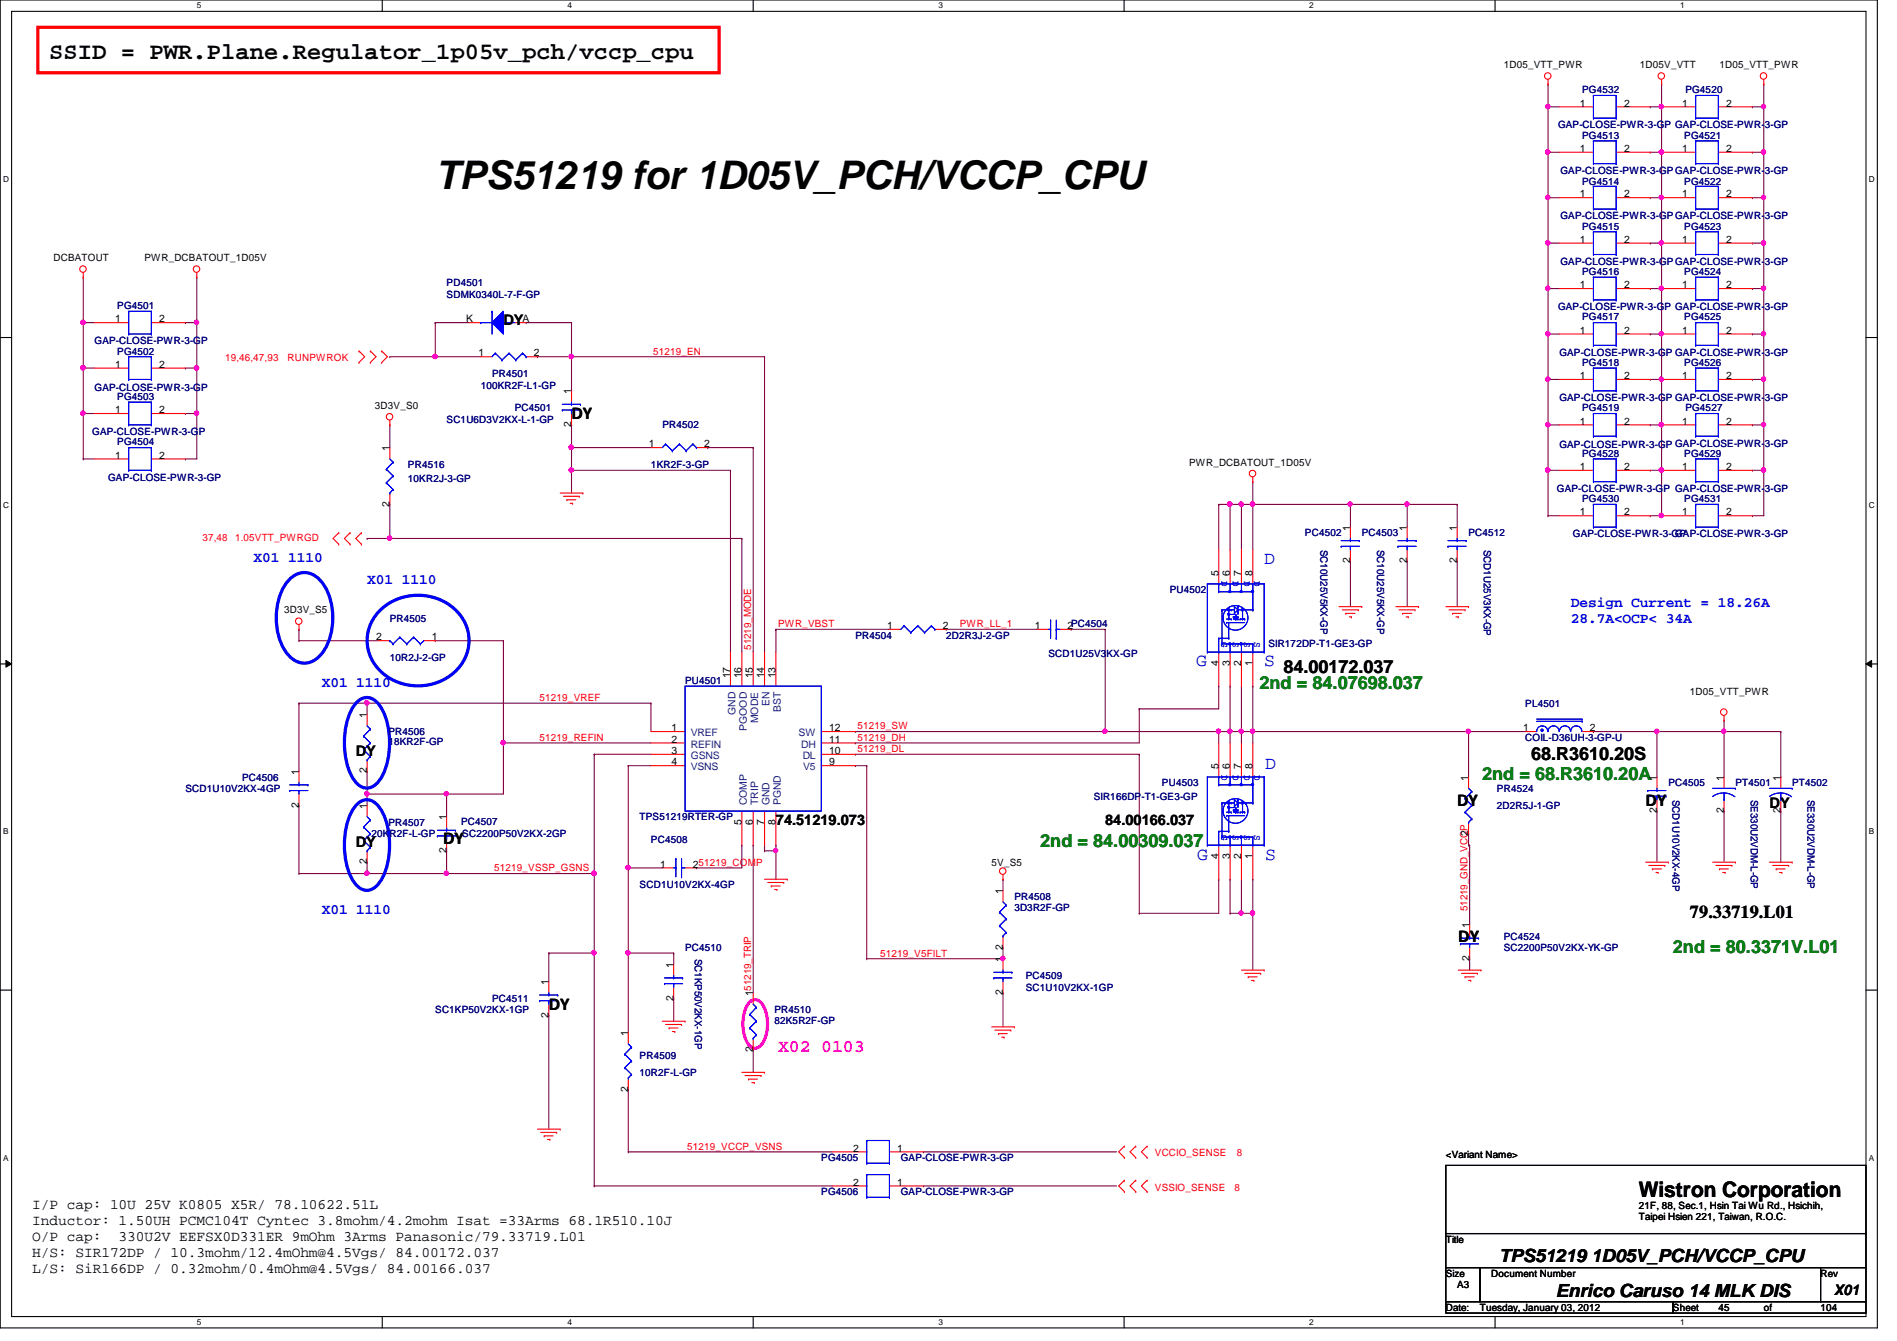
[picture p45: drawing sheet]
<svg xmlns="http://www.w3.org/2000/svg" width="297mm" height="210mm" viewBox="0 0 297 210" stroke-linecap="round" stroke-linejoin="round" font-family="sans-serif">
<defs><g id="words">
<text font-size="6.2" x="68.2" y="29.5">TPS51219 for 1D05V_PCH/VCCP_CPU</text>
<text font-size="3.7" x="7.7" y="9.2">SSID = PWR.Plane.Regulator_1p05v_pch/vccp_cpu</text>
<text font-size="3.3" x="256.6" y="187.3">Wistron Corporation</text>
<g font-size="2.8">
<text x="89.5" y="65.7">DY</text>
<text x="201" y="105.4">84.00172.037</text>
<text x="239.7" y="118.9">68.R3610.20S</text>
<text x="228.2" y="126.1">DY</text>
<text x="257.7" y="126.1">DY</text>
<text x="69.4" y="132.2">DY</text>
<text x="264.6" y="143.8">79.33719.L01</text>
<text x="228.3" y="147.4">DY</text>
<text x="85.9" y="158.1">DY</text>
<text x="234.7" y="197.6">TPS51219 1D05V_PCH/VCCP_CPU</text>
<text x="243.6" y="202.9">Enrico Caruso 14 MLK DIS</text>
</g>
<g font-size="2.8" fill="#00f">
<text x="197.9" y="88.3">D</text>
<text x="187.3" y="104.3">G</text>
<text x="197.9" y="104.3">S</text>
<text x="198.1" y="120.3">D</text>
<text x="187.4" y="134.5">G</text>
<text x="198.1" y="134.5">S</text>
</g>
<g font-size="2.8" fill="#008000">
<text x="197.2" y="107.9">2nd = 84.07698.037</text>
<text x="232.1" y="122.1">2nd = 68.R3610.20A</text>
<text x="162.9" y="132.6">2nd = 84.00309.037</text>
<text x="262" y="149.1">2nd = 80.3371V.L01</text>
</g>
<text font-size="2.8" fill="#f0f" x="121.8" y="164.7">X02 0103</text>
<g font-size="2.3">
<text x="78.8" y="50.8">DY</text>
<text x="55.7" y="118.4">DY</text>
<text x="121.5" y="129.1">74.51219.073</text>
<text x="173.1" y="129.1">84.00166.037</text>
<text x="277.1" y="126.4">DY</text>
<text x="55.7" y="132.6">DY</text>
<text x="5" y="189.3">I/P cap: 10U 25V K0805 X5R/ 78.10622.51L</text>
<text x="5" y="191.8">Inductor: 1.50UH PCMC104T Cyntec 3.8mohm/4.2mohm Isat =33Arms 68.1R510.10J</text>
<text x="5" y="194.3">O/P cap:</text>
<text x="5" y="196.8">H/S: SIR172DP / 10.3mohm/12.4mOhm@4.5Vgs/ 84.00172.037</text>
<text x="18.6" y="194.3">330U2V EEFSX0D331ER 9mOhm 3Arms Panasonic/79.33719.L01</text>
<text x="5" y="199.3">L/S: SiR166DP / 0.32mohm/0.4mOhm@4.5Vgs/ 84.00166.037</text>
<text x="287.2" y="202.6">X01</text>
</g>
<g font-size="2.3" fill="#00f">
<text x="39.7" y="87.9">X01 1110</text>
<text x="57.5" y="91.5">X01 1110</text>
<text x="246" y="95">Design Current = 18.26A</text>
<text x="246" y="97.6">28.7A&lt;OCP&lt; 34A</text>
<text x="50.4" y="107.5">X01 1110</text>
<text x="50.4" y="143">X01 1110</text>
</g>
<g font-size="1.6">
<text x="235.5" y="10.7">1D05_VTT_PWR</text>
<text x="256.8" y="10.7">1D05V_VTT</text>
<text x="269.2" y="10.7">1D05_VTT_PWR</text>
<text x="247.4" y="16.7">1</text>
<text x="254.3" y="16.7">2</text>
<text x="263.4" y="16.7">1</text>
<text x="270.3" y="16.7">2</text>
<text x="247.4" y="23.8">1</text>
<text x="254.3" y="23.8">2</text>
<text x="263.4" y="23.8">1</text>
<text x="270.3" y="23.8">2</text>
<text x="247.4" y="30.9">1</text>
<text x="254.3" y="30.9">2</text>
<text x="263.4" y="30.9">1</text>
<text x="270.3" y="30.9">2</text>
<text x="8.4" y="40.9">DCBATOUT</text>
<text x="22.6" y="40.9">PWR_DCBATOUT_1D05V</text>
<text x="247.4" y="38">1</text>
<text x="254.3" y="38">2</text>
<text x="263.4" y="38">1</text>
<text x="270.3" y="38">2</text>
<text x="247.4" y="45.1">1</text>
<text x="254.3" y="45.1">2</text>
<text x="263.4" y="45.1">1</text>
<text x="270.3" y="45.1">2</text>
<text x="18" y="50.5">1</text>
<text x="24.9" y="50.5">2</text>
<text x="73" y="50.5">K</text>
<text x="81.8" y="50.5">A</text>
<text x="247.4" y="52.2">1</text>
<text x="254.3" y="52.2">2</text>
<text x="263.4" y="52.2">1</text>
<text x="270.3" y="52.2">2</text>
<text x="18" y="57.6">1</text>
<text x="24.9" y="57.6">2</text>
<text x="74.9" y="55.8">1</text>
<text x="83.6" y="55.8">2</text>
<text x="247.4" y="59.4">1</text>
<text x="254.3" y="59.4">2</text>
<text x="263.4" y="59.4">1</text>
<text x="270.3" y="59.4">2</text>
<text x="18" y="64.7">1</text>
<text x="24.9" y="64.7">2</text>
<text x="58.7" y="64">3D3V_S0</text>
<text x="89.4" y="61.7" transform="rotate(-90 89.4 61.7)">1</text>
<text x="18" y="71.8">1</text>
<text x="24.9" y="71.8">2</text>
<text x="61" y="70.6" transform="rotate(-90 61 70.6)">1</text>
<text x="89.4" y="66.8" transform="rotate(-90 89.4 66.8)">2</text>
<text x="101.6" y="70">1</text>
<text x="110.3" y="70">2</text>
<text x="247.4" y="66.5">1</text>
<text x="254.3" y="66.5">2</text>
<text x="263.4" y="66.5">1</text>
<text x="270.3" y="66.5">2</text>
<text x="186.2" y="72.9">PWR_DCBATOUT_1D05V</text>
<text x="247.4" y="73.6">1</text>
<text x="254.3" y="73.6">2</text>
<text x="263.4" y="73.6">1</text>
<text x="270.3" y="73.6">2</text>
<text x="61" y="79.3" transform="rotate(-90 61 79.3)">2</text>
<text x="211.4" y="83.1" transform="rotate(-90 211.4 83.1)">1</text>
<text x="220.3" y="83.1" transform="rotate(-90 220.3 83.1)">1</text>
<text x="228.1" y="83.1" transform="rotate(-90 228.1 83.1)">1</text>
<text x="247.4" y="80.7">1</text>
<text x="254.3" y="80.7">2</text>
<text x="263.4" y="80.7">1</text>
<text x="270.3" y="80.7">2</text>
<text x="211.4" y="88.2" transform="rotate(-90 211.4 88.2)">2</text>
<text x="220.3" y="88.2" transform="rotate(-90 220.3 88.2)">2</text>
<text x="228.1" y="88.2" transform="rotate(-90 228.1 88.2)">2</text>
<text x="190.8" y="90.2" transform="rotate(-90 190.8 90.2)">5</text>
<text x="192.6" y="90.2" transform="rotate(-90 192.6 90.2)">6</text>
<text x="194.3" y="90.2" transform="rotate(-90 194.3 90.2)">7</text>
<text x="196.1" y="90.2" transform="rotate(-90 196.1 90.2)">8</text>
<text x="44.5" y="96">3D3V_S5</text>
<text x="58.9" y="100.2">2</text>
<text x="67.6" y="100.2">1</text>
<text x="138.9" y="98.5">1</text>
<text x="147.6" y="98.5">2</text>
<text x="162" y="98.5">1</text>
<text x="167.2" y="98.5">2PC4504</text>
<text x="114.3" y="106.2" transform="rotate(-90 114.3 106.2)">17</text>
<text x="116.1" y="106.2" transform="rotate(-90 116.1 106.2)">16</text>
<text x="117.9" y="106.2" transform="rotate(-90 117.9 106.2)">15</text>
<text x="119.7" y="106.2" transform="rotate(-90 119.7 106.2)">14</text>
<text x="121.5" y="106.2" transform="rotate(-90 121.5 106.2)">13</text>
<text x="190.8" y="104.2" transform="rotate(-90 190.8 104.2)">4</text>
<text x="192.6" y="104.2" transform="rotate(-90 192.6 104.2)">3</text>
<text x="194.3" y="104.2" transform="rotate(-90 194.3 104.2)">2</text>
<text x="196.1" y="104.2" transform="rotate(-90 196.1 104.2)">1</text>
<text x="57.4" y="112.4" transform="rotate(-90 57.4 112.4)">1</text>
<text x="264.6" y="108.8">1D05_VTT_PWR</text>
<text x="105.2" y="114.5">1</text>
<text x="105.2" y="116.2">2</text>
<text x="105.2" y="118">3</text>
<text x="105.2" y="119.8">4</text>
<text x="129.8" y="119.8">9</text>
<text x="129.8" y="118">10</text>
<text x="129.8" y="116.2">11</text>
<text x="129.8" y="114.5">12</text>
<text x="238.5" y="114.5">1</text>
<text x="249" y="114.5">2</text>
<text x="46.8" y="121.3" transform="rotate(-90 46.8 121.3)">1</text>
<text x="57.4" y="121.1" transform="rotate(-90 57.4 121.1)">2</text>
<text x="190.8" y="120.4" transform="rotate(-90 190.8 120.4)">5</text>
<text x="192.6" y="120.4" transform="rotate(-90 192.6 120.4)">6</text>
<text x="194.3" y="120.4" transform="rotate(-90 194.3 120.4)">7</text>
<text x="196.1" y="120.4" transform="rotate(-90 196.1 120.4)">8</text>
<text x="229.9" y="122.2" transform="rotate(-90 229.9 122.2)">1</text>
<text x="259.4" y="122.2" transform="rotate(-90 259.4 122.2)">1</text>
<text x="269.9" y="122.2" transform="rotate(-90 269.9 122.2)">1</text>
<text x="278.8" y="122.2" transform="rotate(-90 278.8 122.2)">1</text>
<text x="46.8" y="126.4" transform="rotate(-90 46.8 126.4)">2</text>
<text x="57.4" y="126.6" transform="rotate(-90 57.4 126.6)">1</text>
<text x="69.9" y="128.4" transform="rotate(-90 69.9 128.4)">1</text>
<text x="116.1" y="129.1" transform="rotate(-90 116.1 129.1)">5</text>
<text x="117.9" y="129.1" transform="rotate(-90 117.9 129.1)">6</text>
<text x="119.7" y="129.1" transform="rotate(-90 119.7 129.1)">7</text>
<text x="121.5" y="129.1" transform="rotate(-90 121.5 129.1)">8</text>
<text x="229.9" y="130.9" transform="rotate(-90 229.9 130.9)">2</text>
<text x="259.4" y="127.3" transform="rotate(-90 259.4 127.3)">2</text>
<text x="269.9" y="127.3" transform="rotate(-90 269.9 127.3)">2</text>
<text x="278.8" y="127.3" transform="rotate(-90 278.8 127.3)">2</text>
<text x="57.4" y="135.3" transform="rotate(-90 57.4 135.3)">2</text>
<text x="69.9" y="133.5" transform="rotate(-90 69.9 133.5)">2</text>
<text x="103.4" y="135.8">1</text>
<text x="108.5" y="135.8">251219_COMP</text>
<text x="155.3" y="135.5">5V_S5</text>
<text x="190.8" y="134.4" transform="rotate(-90 190.8 134.4)">4</text>
<text x="192.6" y="134.4" transform="rotate(-90 192.6 134.4)">3</text>
<text x="194.3" y="134.4" transform="rotate(-90 194.3 134.4)">2</text>
<text x="196.1" y="134.4" transform="rotate(-90 196.1 134.4)">1</text>
<text x="157" y="140" transform="rotate(-90 157 140)">1</text>
<text x="157" y="148.6" transform="rotate(-90 157 148.6)">2</text>
<text x="230.1" y="145.3" transform="rotate(-90 230.1 145.3)">1</text>
<text x="85.9" y="154.2" transform="rotate(-90 85.9 154.2)">1</text>
<text x="105.4" y="151.5" transform="rotate(-90 105.4 151.5)">1</text>
<text x="117.9" y="156" transform="rotate(-90 117.9 156)">151219_TRIP</text>
<text x="157" y="155.7" transform="rotate(-90 157 155.7)">2</text>
<text x="157" y="150.6" transform="rotate(-90 157 150.6)">1</text>
<text x="230.1" y="150.4" transform="rotate(-90 230.1 150.4)">2</text>
<text x="85.9" y="159.3" transform="rotate(-90 85.9 159.3)">2</text>
<text x="105.4" y="156.6" transform="rotate(-90 105.4 156.6)">2</text>
<text x="98.3" y="162.2" transform="rotate(-90 98.3 162.2)">1</text>
<text x="117.9" y="164.6" transform="rotate(-90 117.9 164.6)">2</text>
<text x="98.3" y="170.9" transform="rotate(-90 98.3 170.9)">2</text>
<text x="133.6" y="180.3">2</text>
<text x="133.6" y="185.6">2</text>
<text x="140.5" y="180.3">1</text>
<text x="140.5" y="185.6">1</text>
<text x="226.4" y="181.2">&lt;Variant Name&gt;</text>
<text x="256.6" y="189.2">21F, 88, Sec.1, Hsin Tai Wu Rd., Hsichih,</text>
<text x="256.6" y="191">Taipei Hsien 221, Taiwan, R.O.C.</text>
<text x="226.4" y="194.5">Title</text>
<text x="226.4" y="199.9">Size</text>
<text x="228.2" y="201.6">A3</text>
<text x="233.5" y="199.9">Document Number</text>
<text x="285.1" y="199.9">Rev</text>
<text x="226.4" y="205.2">Date:</text>
<text x="231.7" y="205.2">Tuesday, January 03, 2012</text>
<text x="262" y="205.2">Sheet</text>
<text x="269.1" y="205.2">45</text>
<text x="276.2" y="205.2">of</text>
<text x="285.1" y="205.2">104</text>
</g>
<g font-size="1.6" fill="#000080">
<text x="247.7" y="14.6">PG4532</text>
<text x="263.9" y="14.6">PG4520</text>
<text x="244" y="20.1">GAP-CLOSE-PWR-3-GP GAP-CLOSE-PWR-3-GP</text>
<text x="247.7" y="21.7">PG4513</text>
<text x="263.7" y="21.7">PG4521</text>
<text x="244.3" y="27.2">GAP-CLOSE-PWR-3-GPGAP-CLOSE-PWR-3-GP</text>
<text x="247.7" y="29">PG4514</text>
<text x="263.7" y="29">PG4522</text>
<text x="244.3" y="34.3">GAP-CLOSE-PWR-3-GPGAP-CLOSE-PWR-3-GP</text>
<text x="247.7" y="35.9">PG4515</text>
<text x="263.7" y="35.9">PG4523</text>
<text x="244.3" y="41.4">GAP-CLOSE-PWR-3-GPGAP-CLOSE-PWR-3-GP</text>
<text x="69.9" y="44.8">PD4501</text>
<text x="69.9" y="46.6">SDMK0340L-7-F-GP</text>
<text x="247.7" y="43.1">PG4516</text>
<text x="263.7" y="43.1">PG4524</text>
<text x="14.8" y="53.9">GAP-CLOSE-PWR-3-GP</text>
<text x="18.4" y="48.4">PG4501</text>
<text x="244" y="48.6">GAP-CLOSE-PWR-3-GP GAP-CLOSE-PWR-3-GP</text>
<text x="247.7" y="50.2">PG4517</text>
<text x="263.7" y="50.2">PG4525</text>
<text x="18.4" y="55.5">PG4502</text>
<text x="77" y="59.1">PR4501</text>
<text x="244.2" y="55.7">GAP-CLOSE-PWR-3-GP GAP-CLOSE-PWR-3-GP</text>
<text x="247.7" y="57.3">PG4518</text>
<text x="263.7" y="57.3">PG4526</text>
<text x="14.8" y="61.2">GAP-CLOSE-PWR-3-GP</text>
<text x="18.4" y="62.6">PG4503</text>
<text x="75.3" y="60.8">100KR2F-L1-GP</text>
<text x="80.6" y="64.4">PC4501</text>
<text x="244.2" y="62.8">GAP-CLOSE-PWR-3-GP GAP-CLOSE-PWR-3-GP</text>
<text x="247.7" y="64.4">PG4519</text>
<text x="263.9" y="64.4">PG4527</text>
<text x="14.4" y="68.1">GAP-CLOSE-PWR-3-GP</text>
<text x="18.4" y="69.7">PG4504</text>
<text x="69.9" y="66.2">SC1U6D3V2KX-L-1-GP</text>
<text x="103.7" y="67.1">PR4502</text>
<text x="244.2" y="70.1">GAP-CLOSE-PWR-3-GP GAP-CLOSE-PWR-3-GP</text>
<text x="247.7" y="71.5">PG4528</text>
<text x="263.7" y="71.5">PG4529</text>
<text x="16.9" y="75.2">GAP-CLOSE-PWR-3-GP</text>
<text x="63.9" y="73.3">PR4516</text>
<text x="63.9" y="75.4">10KR2J-3-GP</text>
<text x="101.9" y="73.3">1KR2F-3-GP</text>
<text x="243.8" y="77">GAP-CLOSE-PWR-3-GP GAP-CLOSE-PWR-3-GP</text>
<text x="204.3" y="83.9">PC4502</text>
<text x="213.2" y="83.9">PC4503</text>
<text x="230" y="83.9">PC4512</text>
<text x="247.7" y="78.6">PG4530</text>
<text x="263.7" y="78.6">PG4531</text>
<text x="206.8" y="86.1" transform="rotate(90 206.8 86.1)">SC10U25V5KX-GP</text>
<text x="215.6" y="86.1" transform="rotate(90 215.6 86.1)">SC10U25V5KX-GP</text>
<text x="232.4" y="86.1" transform="rotate(90 232.4 86.1)">SCD1U25V3KX-GP</text>
<text x="246.3" y="84.1">GAP-CLOSE-PWR-3-GP</text>
<text x="262.3" y="84.1">GAP-CLOSE-PWR-3-GP</text>
<text x="183.2" y="92.8">PU4502</text>
<text x="61" y="97.3">PR4505</text>
<text x="133.9" y="99.9">PR4504</text>
<text x="148.2" y="99.9">2D2R3J-2-GP</text>
<text x="198.6" y="101.3">SIR172DP-T1-GE3-GP</text>
<text x="61" y="103.5">10R2J-2-GP</text>
<text x="107.3" y="107.1">PU4501</text>
<text x="164.2" y="102.8">SCD1U25V3KX-GP</text>
<text x="238.8" y="110.6">PL4501</text>
<text x="60.8" y="115.1">PR4506</text>
<text x="60.8" y="116.7">18KR2F-GP</text>
<text x="238.8" y="116">COIL-D36UH-3-GP-U</text>
<text x="29" y="124">SCD1U10V2KX-4GP</text>
<text x="37.9" y="122.2">PC4506</text>
<text x="171.3" y="125.2">SIR166DP-T1-GE3-GP</text>
<text x="181.9" y="123.1">PU4503</text>
<text x="234.4" y="124">PR4524</text>
<text x="261.2" y="123.1">PC4505</text>
<text x="261.9" y="125.2" transform="rotate(90 261.9 125.2)">SCD1U10V2KX-4GP</text>
<text x="271.7" y="123.1">PT4501</text>
<text x="274.1" y="125.2" transform="rotate(90 274.1 125.2)">SE330U2VDM-L-GP</text>
<text x="280.6" y="123.1">PT4502</text>
<text x="283" y="125.2" transform="rotate(90 283 125.2)">SE330U2VDM-L-GP</text>
<text x="58.2" y="131.1">20KR2F-L-GP</text>
<text x="60.8" y="129.3">PR4507</text>
<text x="72.2" y="129.1">PC4507</text>
<text x="72.4" y="131.1">SC2200P50V2KX-2GP</text>
<text x="100.2" y="128.4">TPS51219RTER-GP</text>
<text x="101.9" y="132">PC4508</text>
<text x="234.4" y="126.6">2D2R5J-1-GP</text>
<text x="100.2" y="139.1">SCD1U10V2KX-4GP</text>
<text x="158.8" y="140.8">PR4508</text>
<text x="158.8" y="142.6">3D3R2F-GP</text>
<text x="107.3" y="148.8">PC4510</text>
<text x="235.5" y="147.1">PC4524</text>
<text x="235.5" y="148.8">SC2200P50V2KX-YK-GP</text>
<text x="108.8" y="150.1" transform="rotate(90 108.8 150.1)">SC1KP50V2KX-1GP</text>
<text x="160.6" y="153.3">PC4509</text>
<text x="160.6" y="155.1">SC1U10V2KX-1GP</text>
<text x="68.2" y="158.6">SC1KP50V2KX-1GP</text>
<text x="77" y="156.8">PC4511</text>
<text x="121.3" y="158.6">PR4510</text>
<text x="121.3" y="160.2">82K5R2F-GP</text>
<text x="100.2" y="165.7">PR4509</text>
<text x="100.2" y="168.4">10R2F-L-GP</text>
<text x="128.6" y="181.7">PG4505</text>
<text x="141.1" y="181.7">GAP-CLOSE-PWR-3-GP</text>
<text x="128.6" y="187.1">PG4506</text>
<text x="141.1" y="187.1">GAP-CLOSE-PWR-3-GP</text>
</g>
<g font-size="1.6" fill="#f00">
<text x="35.3" y="56.6">19,46,47,93</text>
<text x="45" y="56.6">RUNPWROK</text>
<text x="102.3" y="55.5">51219_EN</text>
<text x="31.7" y="84.7">37,48</text>
<text x="36.8" y="84.7">1.05VTT_PWRGD</text>
<text x="117.6" y="101.7" transform="rotate(-90 117.6 101.7)">51219_MODE</text>
<text x="121.8" y="98.2">PWR_VBST</text>
<text x="150.3" y="98.2">PWR_LL_1</text>
<text x="84.5" y="109.7">51219_VREF</text>
<text x="84.5" y="116">51219_REFIN</text>
<text x="134.3" y="117.7">51219_DL</text>
<text x="134.3" y="114.2">51219_SW</text>
<text x="134.3" y="116">51219_DH</text>
<text x="77.4" y="136.4">51219_VSSP_GSNS</text>
<text x="229.8" y="142.6" transform="rotate(-90 229.8 142.6)">51219_GND_VCCP</text>
<text x="137.8" y="149.7">51219_V5FILT</text>
<text x="107.6" y="180">51219_VCCP_VSNS</text>
<text x="180.8" y="181">VCCIO_SENSE</text>
<text x="193.7" y="181">8</text>
<text x="180.8" y="186.4">VSSIO_SENSE</text>
<text x="193.3" y="186.4">8</text>
</g>
<g font-size="1.6" fill="#00f">
<text x="191.3" y="91" transform="rotate(90 191.3 91)">D</text>
<text x="193" y="91" transform="rotate(90 193 91)">D</text>
<text x="194.8" y="91" transform="rotate(90 194.8 91)">D</text>
<text x="196.4" y="91" transform="rotate(90 196.4 91)">D</text>
<text x="191.3" y="100.5" transform="rotate(90 191.3 100.5)">G</text>
<text x="193" y="100.5" transform="rotate(90 193 100.5)">S</text>
<text x="194.8" y="100.5" transform="rotate(90 194.8 100.5)">S</text>
<text x="196.4" y="100.5" transform="rotate(90 196.4 100.5)">S</text>
<text x="191.3" y="121.2" transform="rotate(90 191.3 121.2)">D</text>
<text x="193" y="121.2" transform="rotate(90 193 121.2)">D</text>
<text x="194.8" y="121.2" transform="rotate(90 194.8 121.2)">D</text>
<text x="196.4" y="121.2" transform="rotate(90 196.4 121.2)">D</text>
<text x="191.3" y="130.7" transform="rotate(90 191.3 130.7)">G</text>
<text x="193" y="130.7" transform="rotate(90 193 130.7)">S</text>
<text x="194.8" y="130.7" transform="rotate(90 194.8 130.7)">S</text>
<text x="196.4" y="130.7" transform="rotate(90 196.4 130.7)">S</text>
</g>
<g font-size="1.6" fill="#004080">
<text x="115.1" y="111.9" transform="rotate(-90 115.1 111.9)">GND</text>
<text x="118.7" y="113.2" transform="rotate(-90 118.7 113.2)">MODE</text>
<text x="120.5" y="110.6" transform="rotate(-90 120.5 110.6)">EN</text>
<text x="122.3" y="111.5" transform="rotate(-90 122.3 111.5)">BST</text>
<text x="108.2" y="115.2">VREF</text>
<text x="108.2" y="117">REFIN</text>
<text x="108.2" y="118.8">GSNS</text>
<text x="116.9" y="114.4" transform="rotate(-90 116.9 114.4)">PGOOD</text>
<text x="125" y="115.2">SW</text>
<text x="125.4" y="117">DH</text>
<text x="125.7" y="118.8">DL</text>
<text x="108.2" y="120.6">VSNS</text>
<text x="125.8" y="120.6">V5</text>
<text x="116.9" y="126.1" transform="rotate(-90 116.9 126.1)">COMP</text>
<text x="118.7" y="126.1" transform="rotate(-90 118.7 126.1)">TRIP</text>
<text x="120.5" y="126.1" transform="rotate(-90 120.5 126.1)">GND</text>
<text x="122.3" y="126.1" transform="rotate(-90 122.3 126.1)">PGND</text>
</g>
<g font-size="1.3">
<text x="30.8" y="1.3">5</text>
<text x="88.9" y="1.3">4</text>
<text x="146.9" y="1.3">3</text>
<text x="205" y="1.3">2</text>
<text x="263.1" y="1.3">1</text>
<text x=".5" y="28.4">D</text>
<text x="292.6" y="28.4">D</text>
<text x=".5" y="79.5">C</text>
<text x="292.6" y="79.5">C</text>
<text x=".5" y="130.6">B</text>
<text x="292.6" y="130.6">B</text>
<text x=".5" y="181.7">A</text>
<text x="292.6" y="181.7">A</text>
<text x="30.8" y="207.4">5</text>
<text x="88.9" y="207.4">4</text>
<text x="146.9" y="207.4">3</text>
<text x="205" y="207.4">2</text>
<text x="263.1" y="207.4">1</text>
</g>
</g></defs>
<path d="M0 0h294v207.9h-294zM1.8 1.8h290.4v204.3h-290.4z" fill="none" stroke="#000" stroke-width=".17"/>
<g fill="#fff">
<path d="M30.8 .2h.7v1.4h-.7z"/>
<path d="M30.8 206.2h.7v1.4h-.7z"/>
</g>
<path d="M59.9 0v1.8M59.9 206.1v1.8" fill="none" stroke="#000" stroke-width=".17"/>
<g fill="#fff">
<path d="M88.9 .2h.6v1.4h-.6z"/>
<path d="M88.9 206.2h.6v1.4h-.6z"/>
</g>
<path d="M117.9 0v1.8M117.9 206.1v1.8" fill="none" stroke="#000" stroke-width=".17"/>
<g fill="#fff">
<path d="M146.9 .2h.7v1.4h-.7z"/>
<path d="M146.9 206.2h.7v1.4h-.7z"/>
</g>
<path d="M176 0v1.8M176 206.1v1.8" fill="none" stroke="#000" stroke-width=".17"/>
<g fill="#fff">
<path d="M205 .2h.7v1.4h-.7z"/>
<path d="M205 206.2h.7v1.4h-.7z"/>
</g>
<path d="M234.1 0v1.8M234.1 206.1v1.8" fill="none" stroke="#000" stroke-width=".17"/>
<g fill="#fff">
<path d="M263.1 .2h.7v1.4h-.7z"/>
<path d="M263.1 206.2h.7v1.4h-.7z"/>
<path d="M.5 27.3h.9v1.4h-.9z"/>
<path d="M292.6 27.3h.9v1.4h-.9z"/>
<path d="M.5 78.4h.9v1.4h-.9z"/>
<path d="M292.6 78.4h.9v1.4h-.9z"/>
</g>
<path d="M0 52.8h1.8M292.2 52.8h1.8" fill="none" stroke="#000" stroke-width=".17"/>
<g fill="#fff">
<path d="M.5 129.5h.8v1.4h-.8z"/>
<path d="M292.6 129.5h.9v1.4h-.9z"/>
</g>
<path d="M0 103.9h1.8M292.2 103.9h1.8" fill="none" stroke="#000" stroke-width=".17"/>
<path d="M.9 103.4l.9 .5-.9 .5zM292.2 103.9l.9-.5v1z" fill="#000"/>
<path d="M.9 103.4l.9 .5-.9 .5zM292.2 103.9l.9-.5v1z" fill="none" stroke="#000" stroke-width=".16"/>
<g fill="#fff">
<path d="M.5 180.5h.8v1.4h-.8z"/>
<path d="M292.6 180.5h.9v1.4h-.9z"/>
</g>
<path d="M0 155h1.8M292.2 155h1.8" fill="none" stroke="#000" stroke-width=".17"/>
<path d="M260.2 73.6h.1M260.2 73.6v7.1h-1.8M258.4 80.7h.1" fill="none" stroke="#800040" stroke-width=".17"/>
<circle cx="260.1" cy="80.7" r=".34" fill="#f0f"/>
<circle cx="260.1" cy="80.7" r=".34" fill="none" stroke="#f0f" stroke-width=".17"/>
<circle cx="260.1" cy="73.6" r=".34" fill="#f0f"/>
<circle cx="260.1" cy="73.6" r=".34" fill="none" stroke="#f0f" stroke-width=".17"/>
<path d="M242.4 73.6h.1M242.4 73.6v7.1" fill="none" stroke="#800040" stroke-width=".17"/>
<circle cx="242.4" cy="73.6" r=".34" fill="#f0f"/>
<circle cx="242.4" cy="73.6" r=".34" fill="none" stroke="#f0f" stroke-width=".17"/>
<path d="M276.2 73.6h.1M276.2 73.6v7.1h-1.8M242.4 80.7h.1M242.4 80.7h1.8M274.4 80.7h.1" fill="none" stroke="#800040" stroke-width=".17"/>
<circle cx="276.1" cy="73.6" r=".34" fill="#f0f"/>
<circle cx="276.1" cy="73.6" r=".34" fill="none" stroke="#f0f" stroke-width=".17"/>
<path d="M274.4 52.3h.1M276.2 45.2h.1M276.2 45.2v7.1h-1.8M61 79h.1M61 79v5.3h-3.5M57.5 84.3h.1M116.2 84.3h.1M116.2 84.3v17.8" fill="none" stroke="#800040" stroke-width=".17"/>
<circle cx="276.1" cy="45.1" r=".34" fill="#f0f"/>
<circle cx="276.1" cy="45.1" r=".34" fill="none" stroke="#f0f" stroke-width=".17"/>
<path d="M274.4 59.4h.1M276.2 52.3h.1M276.2 52.3v7.1h-1.8" fill="none" stroke="#800040" stroke-width=".17"/>
<circle cx="276.1" cy="52.2" r=".34" fill="#f0f"/>
<circle cx="276.1" cy="52.2" r=".34" fill="none" stroke="#f0f" stroke-width=".17"/>
<path d="M260.2 59.4h.1M260.2 59.4v7.1h-1.8M258.4 66.5h.1" fill="none" stroke="#800040" stroke-width=".17"/>
<circle cx="260.1" cy="66.5" r=".34" fill="#f0f"/>
<circle cx="260.1" cy="66.5" r=".34" fill="none" stroke="#f0f" stroke-width=".17"/>
<circle cx="260.1" cy="59.3" r=".34" fill="#f0f"/>
<circle cx="260.1" cy="59.3" r=".34" fill="none" stroke="#f0f" stroke-width=".17"/>
<path d="M242.4 59.4h.1M242.4 59.4v7.1" fill="none" stroke="#800040" stroke-width=".17"/>
<circle cx="242.4" cy="59.3" r=".34" fill="#f0f"/>
<circle cx="242.4" cy="59.3" r=".34" fill="none" stroke="#f0f" stroke-width=".17"/>
<path d="M276.2 59.4h.1M276.2 59.4v7.1h-1.8M242.4 66.5h.1M242.4 66.5h1.8M274.4 66.5h.1" fill="none" stroke="#800040" stroke-width=".17"/>
<circle cx="276.1" cy="59.3" r=".34" fill="#f0f"/>
<circle cx="276.1" cy="59.3" r=".34" fill="none" stroke="#f0f" stroke-width=".17"/>
<path d="M258.4 59.4h.1M260.2 52.3h.1M260.2 52.3v7.1h-1.8" fill="none" stroke="#800040" stroke-width=".17"/>
<circle cx="260.1" cy="52.2" r=".34" fill="#f0f"/>
<circle cx="260.1" cy="52.2" r=".34" fill="none" stroke="#f0f" stroke-width=".17"/>
<path d="M242.4 52.3h.1M242.4 52.3v7.1" fill="none" stroke="#800040" stroke-width=".17"/>
<circle cx="242.4" cy="52.2" r=".34" fill="#f0f"/>
<circle cx="242.4" cy="52.2" r=".34" fill="none" stroke="#f0f" stroke-width=".17"/>
<path d="M242.4 16.7h.1M242.4 16.7h1.8M258.4 16.7h.1M258.4 16.7h1.8M258.4 23.8h.1M258.4 23.8h1.8M260.2 23.8h.1M260.2 23.8v7.1M242.4 59.4h.1M242.4 59.4h1.8" fill="none" stroke="#800040" stroke-width=".17"/>
<circle cx="260.1" cy="23.8" r=".34" fill="#f0f"/>
<circle cx="260.1" cy="23.8" r=".34" fill="none" stroke="#f0f" stroke-width=".17"/>
<path d="M258.4 30.9h.1M258.4 30.9h1.8" fill="none" stroke="#800040" stroke-width=".17"/>
<circle cx="260.1" cy="30.9" r=".34" fill="#f0f"/>
<circle cx="260.1" cy="30.9" r=".34" fill="none" stroke="#f0f" stroke-width=".17"/>
<path d="M242.4 23.8h.1M242.4 23.8v7.1" fill="none" stroke="#800040" stroke-width=".17"/>
<circle cx="242.4" cy="30.9" r=".34" fill="#f0f"/>
<circle cx="242.4" cy="30.9" r=".34" fill="none" stroke="#f0f" stroke-width=".17"/>
<circle cx="242.4" cy="23.8" r=".34" fill="#f0f"/>
<circle cx="242.4" cy="23.8" r=".34" fill="none" stroke="#f0f" stroke-width=".17"/>
<g fill="none" stroke="#800040" stroke-width=".17">
<path d="M274.4 16.7h.1M276.2 13.2h.1M276.2 13.2v3.5h-1.8M242.4 30.9h.1M242.4 23.8h.1M242.4 38.1h.1M242.4 30.9h1.8M242.4 23.8h1.8M242.4 30.9v14.3M258.4 38.1h.1M260.2 30.9h.1M260.2 30.9v7.2h-1.8"/>
<path d="M258.4 52.3h.1M260.2 45.2h.1M260.2 45.2v7.1h-1.8"/>
</g>
<circle cx="242.4" cy="45.1" r=".34" fill="#f0f"/>
<circle cx="242.4" cy="45.1" r=".34" fill="none" stroke="#f0f" stroke-width=".17"/>
<circle cx="242.4" cy="38" r=".34" fill="#f0f"/>
<circle cx="242.4" cy="38" r=".34" fill="none" stroke="#f0f" stroke-width=".17"/>
<path d="M260.2 13.2h.1M260.2 13.2v3.5" fill="none" stroke="#800040" stroke-width=".17"/>
<circle cx="260.1" cy="16.7" r=".34" fill="#f0f"/>
<circle cx="260.1" cy="16.7" r=".34" fill="none" stroke="#f0f" stroke-width=".17"/>
<path d="M242.4 13.2h.1M242.4 13.2v3.5" fill="none" stroke="#800040" stroke-width=".17"/>
<circle cx="242.4" cy="16.7" r=".34" fill="#f0f"/>
<circle cx="242.4" cy="16.7" r=".34" fill="none" stroke="#f0f" stroke-width=".17"/>
<g fill="none" stroke="#800040" stroke-width=".17">
<path d="M242.4 16.7h.1M242.4 16.7v7.1M260.2 16.7h.1M260.2 16.7v7.1M242.4 38.1h.1M242.4 38.1h1.8M260.2 38.1h.1M260.2 38.1v7.1h-1.8M242.4 52.3h.1M242.4 45.2h.1M242.4 45.2v7.1M242.4 52.3h1.8"/>
<path d="M242.4 45.2h1.8M258.4 45.2h.1"/>
</g>
<circle cx="260.1" cy="45.1" r=".34" fill="#f0f"/>
<circle cx="260.1" cy="45.1" r=".34" fill="none" stroke="#f0f" stroke-width=".17"/>
<circle cx="260.1" cy="38" r=".34" fill="#f0f"/>
<circle cx="260.1" cy="38" r=".34" fill="none" stroke="#f0f" stroke-width=".17"/>
<path d="M276.2 16.7h.1M276.2 16.7v7.1h-1.8M274.4 23.8h.1" fill="none" stroke="#800040" stroke-width=".17"/>
<circle cx="276.1" cy="16.7" r=".34" fill="#f0f"/>
<circle cx="276.1" cy="16.7" r=".34" fill="none" stroke="#f0f" stroke-width=".17"/>
<path d="M274.4 30.9h.1M276.2 23.8h.1M276.2 23.8v7.1h-1.8" fill="none" stroke="#800040" stroke-width=".17"/>
<circle cx="276.1" cy="23.8" r=".34" fill="#f0f"/>
<circle cx="276.1" cy="23.8" r=".34" fill="none" stroke="#f0f" stroke-width=".17"/>
<path d="M274.4 38.1h.1M276.2 30.9h.1M276.2 30.9v7.2h-1.8" fill="none" stroke="#800040" stroke-width=".17"/>
<circle cx="276.1" cy="30.9" r=".34" fill="#f0f"/>
<circle cx="276.1" cy="30.9" r=".34" fill="none" stroke="#f0f" stroke-width=".17"/>
<path d="M276.2 38.1h.1M276.2 38.1v7.1h-1.8M274.4 45.2h.1" fill="none" stroke="#800040" stroke-width=".17"/>
<circle cx="276.1" cy="38" r=".34" fill="#f0f"/>
<circle cx="276.1" cy="38" r=".34" fill="none" stroke="#f0f" stroke-width=".17"/>
<path d="M61 66.5h.1M61 66.5v3.6M98.4 149.2h.1M98.4 149.2v12.4" fill="none" stroke="#800040" stroke-width=".17"/>
<circle cx="98.3" cy="149.1" r=".34" fill="#f0f"/>
<circle cx="98.3" cy="149.1" r=".34" fill="none" stroke="#f0f" stroke-width=".17"/>
<path d="M61 84.3h.1M61 84.3h55.2M98.4 170.5h.1M98.4 170.5v9.8" fill="none" stroke="#800040" stroke-width=".17"/>
<circle cx="61" cy="84.2" r=".34" fill="#f0f"/>
<circle cx="61" cy="84.2" r=".34" fill="none" stroke="#f0f" stroke-width=".17"/>
<path d="M196.2 107.4h.1M196.2 114.5h.1M196.2 107.4v7.1M196.2 114.5h33.8" fill="none" stroke="#800040" stroke-width=".17"/>
<circle cx="196.1" cy="114.5" r=".34" fill="#f0f"/>
<circle cx="196.1" cy="114.5" r=".34" fill="none" stroke="#f0f" stroke-width=".17"/>
<g fill="none" stroke="#800040" stroke-width=".17">
<path d="M82.4 50.5h.1M82.4 50.5h7.1M89.5 50.5h.1M89.5 50.5v5.3M196.2 79h.1M196.2 79v7.1M228.2 79h.1M228.2 79v3.5M133.9 118.1h.1M133.9 114.5h.1M133.9 118.1h44.5M133.9 114.5h39.2"/>
<path d="M190.8 107.4h.1M190.8 107.4v3.6M190.8 137.6h.1M190.8 137.6v5.4M192.6 137.6h.1M192.6 137.6v5.4M194.4 143h.1M194.4 143h1.8"/>
</g>
<circle cx="196.1" cy="78.9" r=".34" fill="#f0f"/>
<circle cx="196.1" cy="78.9" r=".34" fill="none" stroke="#f0f" stroke-width=".17"/>
<path d="M89.5 70.1h.1M89.5 70.1v3.5M178.4 118.1h.1M178.4 118.1v24.9M190.8 114.5h.1M190.8 114.5h1.8M192.6 114.5h.1M192.6 114.5v1.8M270 112.7h.1M270 112.7v1.8M178.4 143h.1M178.4 143h12.4" fill="none" stroke="#800040" stroke-width=".17"/>
<circle cx="89.4" cy="70" r=".34" fill="#f0f"/>
<circle cx="89.4" cy="70" r=".34" fill="none" stroke="#f0f" stroke-width=".17"/>
<path d="M194.4 79h.1M194.4 79h17.1M196.2 75.4h.1M196.2 79h.1M196.2 75.4v3.6M194.4 107.4h.1M194.4 107.4v7.1" fill="none" stroke="#800040" stroke-width=".17"/>
<circle cx="196.1" cy="78.9" r=".34" fill="#f0f"/>
<circle cx="196.1" cy="78.9" r=".34" fill="none" stroke="#f0f" stroke-width=".17"/>
<path d="M68.2 50.5h.1M68.2 50.5h5.3M68.2 50.5v5.3M196.2 137.6h.1M196.2 137.6v5.4" fill="none" stroke="#800040" stroke-width=".17"/>
<circle cx="196.1" cy="142.9" r=".34" fill="#f0f"/>
<circle cx="196.1" cy="142.9" r=".34" fill="none" stroke="#f0f" stroke-width=".17"/>
<path d="M194.4 137.6h.1M194.4 137.6v5.4" fill="none" stroke="#800040" stroke-width=".17"/>
<circle cx="194.3" cy="142.9" r=".34" fill="#f0f"/>
<circle cx="194.3" cy="142.9" r=".34" fill="none" stroke="#f0f" stroke-width=".17"/>
<path d="M194.4 79h.1M194.4 79v7.1M190.8 114.5h.1M190.8 114.5v1.8M278.8 127h.1M278.8 127v8M196.2 143h.1M196.2 143v8.8" fill="none" stroke="#800040" stroke-width=".17"/>
<circle cx="194.3" cy="78.9" r=".34" fill="#f0f"/>
<circle cx="194.3" cy="78.9" r=".34" fill="none" stroke="#f0f" stroke-width=".17"/>
<path d="M228.2 87.8h.1M228.2 87.8v7.2M46.8 100.3h.1M46.8 100.3h12.5M192.6 114.5h.1M192.6 114.5h1.8M194.4 114.5h.1M194.4 114.5v1.8M230 132.3h.1M230.1 132.3h.1M230.1 132.3v12.4" fill="none" stroke="#800040" stroke-width=".17"/>
<circle cx="192.6" cy="114.5" r=".34" fill="#f0f"/>
<circle cx="192.6" cy="114.5" r=".34" fill="none" stroke="#f0f" stroke-width=".17"/>
<g fill="none" stroke="#800040" stroke-width=".17">
<path d="M89.5 73.6h.1M89.5 66.5h.1M89.5 70.1h.1M89.5 73.6h24.9M89.5 66.5v3.6M89.5 70.1h12.4M114.4 73.6h.1M114.4 73.6v28.5M46.8 98.5h.1M46.8 98.5v1.8M78.8 116.3h.1M78.8 116.3h23.1"/>
<path d="M192.6 107.4h.1M192.6 107.4v7.1M270 114.5h8.8M278.8 114.5h.1M119.7 132.3h.1M119.7 132.3v.9M98.4 149.2h.1M98.4 149.2h7.1M98.4 180.3h.1M98.4 180.3h32"/>
</g>
<circle cx="89.4" cy="70" r=".34" fill="#f0f"/>
<circle cx="89.4" cy="70" r=".34" fill="none" stroke="#f0f" stroke-width=".17"/>
<g fill="none" stroke="#800040" stroke-width=".17">
<path d="M29 71.8h.1M30.8 64.7h.1M30.8 64.7v7.1h-1.8M101.9 110.1h.1M101.9 110.1v4.4M249.5 114.5h.1M249.5 114.5h10M259.5 114.5h.1M259.5 114.5v7.1M117.9 132.3h.1M117.9 132.3v23.1M259.5 127h.1"/>
<path d="M259.5 127v8M105.5 156.3h.1M105.5 156.3v3.6"/>
</g>
<circle cx="30.8" cy="64.7" r=".34" fill="#f0f"/>
<circle cx="30.8" cy="64.7" r=".34" fill="none" stroke="#f0f" stroke-width=".17"/>
<path d="M13 64.7h.1M13 64.7v7.1" fill="none" stroke="#800040" stroke-width=".17"/>
<circle cx="13" cy="64.7" r=".34" fill="#f0f"/>
<circle cx="13" cy="64.7" r=".34" fill="none" stroke="#f0f" stroke-width=".17"/>
<path d="M30.8 50.5h.1M30.8 50.5v7.1M13 71.8h.1M13 71.8h1.8" fill="none" stroke="#800040" stroke-width=".17"/>
<circle cx="30.8" cy="57.6" r=".34" fill="#f0f"/>
<circle cx="30.8" cy="57.6" r=".34" fill="none" stroke="#f0f" stroke-width=".17"/>
<circle cx="30.8" cy="50.5" r=".34" fill="#f0f"/>
<circle cx="30.8" cy="50.5" r=".34" fill="none" stroke="#f0f" stroke-width=".17"/>
<path d="M13 50.5h.1M13 50.5v7.1M29 50.5h.1M29 50.5h1.8" fill="none" stroke="#800040" stroke-width=".17"/>
<circle cx="13" cy="57.6" r=".34" fill="#f0f"/>
<circle cx="13" cy="57.6" r=".34" fill="none" stroke="#f0f" stroke-width=".17"/>
<circle cx="13" cy="50.5" r=".34" fill="#f0f"/>
<circle cx="13" cy="50.5" r=".34" fill="none" stroke="#f0f" stroke-width=".17"/>
<path d="M13 57.6h.1M13 57.6h1.8M30.8 57.6h.1M30.8 57.6v7.1h-1.8M29 64.7h.1" fill="none" stroke="#800040" stroke-width=".17"/>
<circle cx="30.8" cy="57.6" r=".34" fill="#f0f"/>
<circle cx="30.8" cy="57.6" r=".34" fill="none" stroke="#f0f" stroke-width=".17"/>
<path d="M13 43.4h.1M13 50.5h.1M13 57.6h.1M13 43.4v7.1M13 57.6v7.1M13 50.5h1.8M30.8 43.4h.1M30.8 43.4v7.1" fill="none" stroke="#800040" stroke-width=".17"/>
<circle cx="13" cy="57.6" r=".34" fill="#f0f"/>
<circle cx="13" cy="57.6" r=".34" fill="none" stroke="#f0f" stroke-width=".17"/>
<path d="M29 57.6h.1M29 57.6h1.8M13 64.7h.1M13 64.7h1.8M121.5 132.3h.1M121.5 132.3v.9" fill="none" stroke="#800040" stroke-width=".17"/>
<circle cx="121.4" cy="133.1" r=".34" fill="#f0f"/>
<circle cx="121.4" cy="133.1" r=".34" fill="none" stroke="#f0f" stroke-width=".17"/>
<path d="M69.9 124.3h.1M69.9 124.3h8.9" fill="none" stroke="#800040" stroke-width=".17"/>
<circle cx="69.9" cy="124.2" r=".34" fill="#f0f"/>
<circle cx="69.9" cy="124.2" r=".34" fill="none" stroke="#f0f" stroke-width=".17"/>
<g fill="none" stroke="#800040" stroke-width=".17">
<path d="M110.8 70.1h.1M110.8 70.1h7.1M117.9 70.1h.1M117.9 70.1v32M46.8 110.1h.1M46.8 110.1v10.6M46.8 110.1h55.1M57.5 110.1h.1M98.4 119.8h.1M98.4 119.8h3.5M109 135.8h.1M116.2 132.3h.1"/>
<path d="M116.2 132.3v3.5h-7.2"/>
</g>
<circle cx="57.4" cy="110" r=".34" fill="#f0f"/>
<circle cx="57.4" cy="110" r=".34" fill="none" stroke="#f0f" stroke-width=".17"/>
<g fill="none" stroke="#800040" stroke-width=".17">
<path d="M173.1 98.5h.1M173.1 98.5v16M57.5 110.1h.1M57.5 110.1v1.7M78.8 116.3h.1M78.8 116.3v8M46.8 136.7h.1M46.8 136.7h10.7M57.5 120.7h.1M57.5 120.7v3.6M85.9 149.2h.1M85.9 159h.1"/>
<path d="M85.9 149.2v4.4M85.9 159v17.7"/>
</g>
<circle cx="78.8" cy="116.2" r=".34" fill="#f0f"/>
<circle cx="78.8" cy="116.2" r=".34" fill="none" stroke="#f0f" stroke-width=".17"/>
<path d="M89.5 73.6h.1M89.5 73.6v3.6" fill="none" stroke="#800040" stroke-width=".17"/>
<circle cx="89.4" cy="73.6" r=".34" fill="#f0f"/>
<circle cx="89.4" cy="73.6" r=".34" fill="none" stroke="#f0f" stroke-width=".17"/>
<g fill="none" stroke="#800040" stroke-width=".17">
<path d="M89.5 55.8h.1M89.5 55.8v5.4M119.7 55.8h.1M119.7 55.8v46.3M93 118.1h.1M93 118.1h8.9M98.4 119.8h.1M98.4 119.8v16M46.8 126.1h.1M46.8 126.1v10.6M57.5 124.3h.1M57.5 124.3v1.8"/>
<path d="M98.4 135.8h.1M98.4 135.8h5.3"/>
</g>
<circle cx="57.4" cy="124.2" r=".34" fill="#f0f"/>
<circle cx="57.4" cy="124.2" r=".34" fill="none" stroke="#f0f" stroke-width=".17"/>
<path d="M85.9 149.2h.1M85.9 149.2h7.1M93 149.2h.1M93 149.2v36.4" fill="none" stroke="#800040" stroke-width=".17"/>
<circle cx="93" cy="149.1" r=".34" fill="#f0f"/>
<circle cx="93" cy="149.1" r=".34" fill="none" stroke="#f0f" stroke-width=".17"/>
<path d="M93 136.7h.1M93 136.7v12.5M270 127h.1M270 127v8M117.9 164.3h.1M117.9 164.3v3.6" fill="none" stroke="#800040" stroke-width=".17"/>
<circle cx="93" cy="136.7" r=".34" fill="#f0f"/>
<circle cx="93" cy="136.7" r=".34" fill="none" stroke="#f0f" stroke-width=".17"/>
<path d="M220.3 79h.1M220.3 79v3.5M93 118.1h.1M93 118.1v18.6M93 185.6h.1M93 185.6h37.4M144.6 180.3h.1M144.6 180.3h30.2" fill="none" stroke="#800040" stroke-width=".17"/>
<circle cx="220.3" cy="78.9" r=".34" fill="#f0f"/>
<circle cx="220.3" cy="78.9" r=".34" fill="none" stroke="#f0f" stroke-width=".17"/>
<g fill="none" stroke="#800040" stroke-width=".17">
<path d="M211.5 79h.1M211.5 79v3.5M211.5 87.8h.1M211.5 87.8v7.2M220.3 87.8h.1M220.3 87.8v7.2M135.7 119.8h.1M135.7 119.8v30.3M57.5 124.3h.1M57.5 136.7h.1M57.5 124.3h12.4M69.9 124.3h.1"/>
<path d="M69.9 133.2h.1M69.9 124.3v3.5M69.9 133.2v3.5h-12.4"/>
</g>
<circle cx="57.4" cy="136.7" r=".34" fill="#f0f"/>
<circle cx="57.4" cy="136.7" r=".34" fill="none" stroke="#f0f" stroke-width=".17"/>
<path d="M84.2 55.8h.1M84.2 55.8h5.3M57.5 135h.1M57.5 135v1.7M69.9 136.7h.1M69.9 136.7h23.1" fill="none" stroke="#800040" stroke-width=".17"/>
<circle cx="93" cy="136.7" r=".34" fill="#f0f"/>
<circle cx="93" cy="136.7" r=".34" fill="none" stroke="#f0f" stroke-width=".17"/>
<circle cx="69.9" cy="136.7" r=".34" fill="#f0f"/>
<circle cx="69.9" cy="136.7" r=".34" fill="none" stroke="#f0f" stroke-width=".17"/>
<path d="M259.5 114.5h.1M259.5 114.5h10.5" fill="none" stroke="#800040" stroke-width=".17"/>
<circle cx="269.9" cy="114.5" r=".34" fill="#f0f"/>
<circle cx="269.9" cy="114.5" r=".34" fill="none" stroke="#f0f" stroke-width=".17"/>
<circle cx="259.4" cy="114.5" r=".34" fill="#f0f"/>
<circle cx="259.4" cy="114.5" r=".34" fill="none" stroke="#f0f" stroke-width=".17"/>
<path d="M121.5 98.5h.1M121.5 98.5h17.8M148.2 98.5h.1M148.2 98.5h14.2M173.1 114.5h.1M173.1 114.5h17.7M230 114.5h.1M230 114.5h8.8M121.5 133.2h.1M121.5 133.2v4.4" fill="none" stroke="#800040" stroke-width=".17"/>
<circle cx="190.8" cy="114.5" r=".34" fill="#f0f"/>
<circle cx="190.8" cy="114.5" r=".34" fill="none" stroke="#f0f" stroke-width=".17"/>
<circle cx="173" cy="114.5" r=".34" fill="#f0f"/>
<circle cx="173" cy="114.5" r=".34" fill="none" stroke="#f0f" stroke-width=".17"/>
<path d="M121.5 98.5h.1M121.5 98.5v3.6M133.9 116.3h.1M133.9 116.3h44.5M270 114.5h.1M270 114.5v7.1M135.7 150.1h.1M157.1 148.3h.1M157.1 155.4h.1M157.1 148.3v1.8h-21.4M157.1 155.4v5.3" fill="none" stroke="#800040" stroke-width=".17"/>
<circle cx="157" cy="150" r=".34" fill="#f0f"/>
<circle cx="157" cy="150" r=".34" fill="none" stroke="#f0f" stroke-width=".17"/>
<path d="M89.5 55.8h.1M89.5 55.8h30.2M167.7 98.5h.1M167.7 98.5h5.4M157.1 137.6h.1M157.1 137.6v1.8" fill="none" stroke="#800040" stroke-width=".17"/>
<circle cx="89.4" cy="55.8" r=".34" fill="#f0f"/>
<circle cx="89.4" cy="55.8" r=".34" fill="none" stroke="#f0f" stroke-width=".17"/>
<path d="M68.2 55.8h.1M68.2 55.8h7.1" fill="none" stroke="#800040" stroke-width=".17"/>
<circle cx="68.1" cy="55.8" r=".34" fill="#f0f"/>
<circle cx="68.1" cy="55.8" r=".34" fill="none" stroke="#f0f" stroke-width=".17"/>
<path d="M98.4 135.8h.1M98.4 135.8v13.4M105.5 149.2h.1M105.5 149.2v1.8" fill="none" stroke="#800040" stroke-width=".17"/>
<circle cx="98.3" cy="135.8" r=".34" fill="#f0f"/>
<circle cx="98.3" cy="135.8" r=".34" fill="none" stroke="#f0f" stroke-width=".17"/>
<path d="M61 55.8h.1M61 55.8h7.2M68.2 100.3h.1M68.2 100.3h10.6M230 114.5h.1M230 114.5v7.1M119.7 133.2h.1M119.7 133.2h1.8M144.6 185.6h.1M144.6 185.6h30.2" fill="none" stroke="#800040" stroke-width=".17"/>
<circle cx="229.9" cy="114.5" r=".34" fill="#f0f"/>
<circle cx="229.9" cy="114.5" r=".34" fill="none" stroke="#f0f" stroke-width=".17"/>
<g fill="none" stroke="#800040" stroke-width=".17">
<path d="M190.8 79h.1M190.8 79v7.1M190.8 79h1.8M192.6 79h.1M192.6 79v7.1M220.3 79h.1M220.3 79h7.9M78.8 100.3h.1M78.8 100.3v16M178.4 111h.1M178.4 111v5.3M178.4 111h12.4"/>
<path d="M230 130.5h.1M230 130.5v1.8M230.1 150.1h.1M230.1 150.1v1.7"/>
</g>
<circle cx="192.6" cy="78.9" r=".34" fill="#f0f"/>
<circle cx="192.6" cy="78.9" r=".34" fill="none" stroke="#f0f" stroke-width=".17"/>
<path d="M194.4 114.5h.1M194.4 114.5h1.8M196.2 114.5h.1M196.2 114.5v1.8M278.8 114.5v7.1M278.8 121.6h.1" fill="none" stroke="#800040" stroke-width=".17"/>
<circle cx="194.3" cy="114.5" r=".34" fill="#f0f"/>
<circle cx="194.3" cy="114.5" r=".34" fill="none" stroke="#f0f" stroke-width=".17"/>
<path d="M211.5 79h.1M211.5 79h8.8M192.6 143h.1M192.6 143h1.8" fill="none" stroke="#800040" stroke-width=".17"/>
<circle cx="211.4" cy="78.9" r=".34" fill="#f0f"/>
<circle cx="211.4" cy="78.9" r=".34" fill="none" stroke="#f0f" stroke-width=".17"/>
<path d="M192.6 79h.1M192.6 79h1.8M133.9 119.8h.1M133.9 119.8h1.8" fill="none" stroke="#800040" stroke-width=".17"/>
<circle cx="192.6" cy="78.9" r=".34" fill="#f0f"/>
<circle cx="192.6" cy="78.9" r=".34" fill="none" stroke="#f0f" stroke-width=".17"/>
<path d="M258.4 73.6h.1M260.2 66.5h.1M260.2 66.5v7.1h-1.8" fill="none" stroke="#800040" stroke-width=".17"/>
<circle cx="260.1" cy="73.6" r=".34" fill="#f0f"/>
<circle cx="260.1" cy="73.6" r=".34" fill="none" stroke="#f0f" stroke-width=".17"/>
<circle cx="260.1" cy="66.5" r=".34" fill="#f0f"/>
<circle cx="260.1" cy="66.5" r=".34" fill="none" stroke="#f0f" stroke-width=".17"/>
<path d="M242.4 66.5h.1M242.4 66.5v7.1" fill="none" stroke="#800040" stroke-width=".17"/>
<circle cx="242.4" cy="66.5" r=".34" fill="#f0f"/>
<circle cx="242.4" cy="66.5" r=".34" fill="none" stroke="#f0f" stroke-width=".17"/>
<path d="M242.4 73.6h.1M242.4 73.6h1.8M274.4 73.6h.1M276.2 66.5h.1M276.2 66.5v7.1h-1.8" fill="none" stroke="#800040" stroke-width=".17"/>
<circle cx="276.1" cy="66.5" r=".34" fill="#f0f"/>
<circle cx="276.1" cy="66.5" r=".34" fill="none" stroke="#f0f" stroke-width=".17"/>
<g fill="none" stroke="#f00" stroke-width=".17">
<path d="M242.4 13.2h.1M242.4 12.4v.8M260.2 13.2h.1M260.2 12.4v.8M276.2 13.2h.1M276.2 12.4v.8M13 43.4h.1M13 42.7v.7M30.8 43.4h.1M30.8 42.7v.7M56.2 56.7h.1M56.2 54.9h.1"/>
<path d="M56.2 54.9l.9 .9-.9 .9M58 54.9h.1M58 56.7h.1M58 54.9l.9 .9-.9 .9M59.8 56.7h.1M59.8 54.9h.1M59.8 54.9l.9 .9-.9 .9M73.5 50.5h1.8M80.6 50.5h1.8M244.2 52.3h5.3M244.2 59.4h5.3M253.1 52.3h5.3"/>
<path d="M253.1 59.4h5.3M61 66.5h.1M61 65.8v.7M87.7 77.2h3.6M88.2 77.7h2.5M88.8 78.2h.1M88.8 78.2h1.4M89.3 78.8h.4M89.7 78.8h.1M90.7 77.7h.1M91.3 77.2h.1M196.2 75.4h.1"/>
<path d="M196.2 74.7v.7M244.2 66.5h5.3M253.1 66.5h5.3M46.8 98.5h.1M46.8 97.8v.7M53 85.2h.1M53 83.4h.1M53 83.4l-.8 .9 .8 .9M54.8 83.4h.1M54.8 85.2h.1M54.8 83.4l-.9 .9 .9 .9M56.6 85.2h.1"/>
<path d="M56.6 83.4h.1M56.6 83.4l-.9 .9 .9 .9M162.4 98.5h1.8M165.9 98.5h1.8M209.7 95h3.5M210.2 95.5h2.5M210.7 96h.1M210.7 96h1.5M211.3 96.6h.3M211.6 96.6h.1M212.7 95.5h.1M213.2 95h.1"/>
<path d="M218.6 95h3.5M219.1 95.5h2.5M219.6 96h.1M219.6 96h1.5M220.2 96.6h.3M220.5 96.6h.1M221.6 95.5h.1M222.1 95h.1M226.4 95h3.6M226.9 95.5h2.5M227.5 96h.1M227.5 96h1.4"/>
<path d="M228 96.6h.3M228.2 82.5v1.8M228.2 86.1v1.7M228.3 96.6h.1M229.4 95.5h.1M230 95h.1M270 112.7h.1M270 112v.7M46.8 120.7v1.8M46.8 124.3v1.8M119.7 137.6h3.6M120.2 138.1h2.5"/>
<path d="M120.8 138.7h.1M120.8 138.7h1.4M121.3 139.2h.4M121.7 139.2h.1M122.7 138.1h.1M123.3 137.6h.1M157.1 137.6h.1M157.1 136.9v.7M257.7 135h3.5M258.2 135.5h2.5M258.7 136h.1M258.7 136h1.5"/>
<path d="M259.3 136.6h.3M259.6 136.6h.1M260.7 135.5h.1M261.2 135h.1M268.2 135h3.5M268.7 135.5h2.5M269.2 136h.1M269.2 136h1.4M269.7 136.6h.4M270.1 136.6h.1M271.2 135.5h.1M271.7 135h.1"/>
<path d="M277.1 135h3.5M277.6 135.5h2.5M278.1 136h.1M278.1 136h1.4M278.6 136.6h.4M278.8 121.6v1.8M278.8 125.2v1.8M279 136.6h.1M280.1 135.5h.1M280.6 135h.1M103.7 159.9h3.6M107.3 159.9h.1"/>
<path d="M194.4 151.8h3.5M194.9 152.4h2.5M195.4 152.9h.1M195.4 152.9h1.4M196 153.5h.3M196.3 153.5h.1M197.4 152.4h.1M197.9 151.8h.1M228.3 151.8h3.6M228.9 152.4h2.4M229.4 152.9h.1M229.4 152.9h1.4"/>
<path d="M230 153.5h.3M230.3 153.5h.1M231.3 152.4h.1M231.9 151.8h.1M84.2 176.7h3.5M84.7 177.2h2.5M85.2 177.8h.1M85.2 177.8h1.4M85.7 178.4h.4M86.1 178.4h.1M87.2 177.2h.1M87.7 176.7h.1"/>
<path d="M104.2 160.4h2.5M104.8 160.9h.1M104.8 160.9h1.4M105.3 161.5h.4M105.7 161.5h.1M106.7 160.4h.1M116.2 167.9h3.5M116.7 168.4h2.5M117.2 168.9h.1M117.2 168.9h1.4M117.7 169.5h.4M118.1 169.5h.1"/>
<path d="M119.2 168.4h.1M119.7 167.9h.1M155.3 160.7h3.5M155.8 161.2h2.5M156.3 161.8h.1M156.3 161.8h1.4M156.8 162.3h.4M157.2 162.3h.1M158.3 161.2h.1M158.8 160.7h.1M176.1 179.4h.1M176.1 179.4l-.9 .9 .9 .9"/>
<path d="M177.8 179.4h.1M177.8 179.4l-.9 .9 .9 .9M179.6 179.4h.1M179.6 179.4l-.9 .9 .9 .9M130.4 180.3h5.3M139.3 180.3h5.3M176.1 186.5h.1M176.1 184.7h.1M176.1 181.2h.1M176.1 184.7l-.9 .9 .9 .9M177.8 184.7h.1M177.8 186.5h.1"/>
<path d="M177.8 181.2h.1M177.8 184.7l-.9 .9 .9 .9M179.6 186.5h.1M179.6 184.7h.1M179.6 181.2h.1M179.6 184.7l-.9 .9 .9 .9"/>
<circle cx="242.4" cy="11.9" r=".51"/>
<circle cx="260.1" cy="11.9" r=".51"/>
<circle cx="276.1" cy="11.9" r=".51"/>
<circle cx="13" cy="42.1" r=".51"/>
<circle cx="30.8" cy="42.1" r=".51"/>
<circle cx="61" cy="65.2" r=".51"/>
<circle cx="196.1" cy="74.1" r=".51"/>
<circle cx="46.8" cy="97.2" r=".51"/>
<circle cx="269.9" cy="111.5" r=".51"/>
<circle cx="157" cy="136.4" r=".51"/>
</g>
<path d="M226.4 182.4h65.8v10.7h-65.8zM226.4 193.1h65.8v5.3h-65.8zM226.4 198.4h5.3v5.4h-5.3zM231.7 198.4h53.4v5.4h-53.4zM285.1 198.4h7.1v5.4h-7.1zM226.4 203.8h35.6v1.7h-35.6zM262 203.8h30.2v1.7h-30.2z" fill="none" stroke="#000" stroke-width=".17"/>
<path d="M45.1 91a3.2 3.2 0 0 1 5.2 0 9.9 9.9 0 0 1 0 11.4 3.2 3.2 0 0 1-5.2 0 10 10 0 0 1 0-11.4zM59.4 95.6a8.5 8.5 0 0 1 13.3 1.7 6.7 6.7 0 0 1-2.9 8.9 8.4 8.4 0 0 1-11.6-3 6.5 6.5 0 0 1 1.2-7.6zM55.8 110a2.06 2.06 0 0 1 3.3 0 10.2 10.2 0 0 1 1.9 7.4 8.7 8.7 0 0 1-1.9 5.2 2.06 2.06 0 0 1-3.3 0 10.3 10.3 0 0 1-1.8-7.5 8.7 8.7 0 0 1 1.8-5.1zM55.8 126a2.06 2.06 0 0 1 3.3 0 10.2 10.2 0 0 1 1.9 7.4 8.7 8.7 0 0 1-1.9 5.2 2.06 2.06 0 0 1-3.3 0 10.3 10.3 0 0 1-1.8-7.5 8.7 8.7 0 0 1 1.8-5.1z" fill="none" stroke="#00f" stroke-width=".51"/>
<path d="M5.9 4.3h106.7v7.1h-106.7z" fill="none" stroke="#f00" stroke-width=".51"/>
<path d="M117.4 156.8a1.22 1.22 0 0 1 2 .5 6.1 6.1 0 0 1-.3 6.4 1.21 1.21 0 0 1-2.1-.5 6.3 6.3 0 0 1 .4-6.4z" fill="none" stroke="#f0f" stroke-width=".51"/>
<g fill="none" stroke="#00f" stroke-width=".17">
<path d="M249.5 50.5h.1M249.5 54.1h.1M249.5 57.6h.1M249.5 50.5v3.6M249.5 57.6v3.6M249.5 50.5h3.6M249.5 54.1h3.6M249.5 57.6h3.6M253.1 50.5h.1M253.1 54.1h.1M253.1 57.6h.1M253.1 50.5v3.6"/>
<path d="M253.1 57.6v3.6M249.5 61.2h.1M249.5 64.7h.1M249.5 68.3h.1M249.5 64.7v3.6M249.5 61.2h3.6M249.5 64.7h3.6M249.5 68.3h3.6M253.1 61.2h.1M253.1 64.7h.1M253.1 68.3h.1M253.1 64.7v3.6"/>
<path d="M164.2 98.5h.3M164.5 98.5h.1M164.5 97.1h.1M164.5 97.1v2.8M165.4 98.5h.1M165.4 99.9h.1M165.4 98.5h.5M165.4 97.1v2.8M226.7 85.5h.1M226.7 84.6h2.9M226.7 85.5h2.9M228.2 84.6h.1"/>
<path d="M228.2 85.5h.1M228.2 84.3v.3M228.2 85.5v.6M229.6 84.6h.1M45.4 123.7h.1M45.4 122.9h2.8M45.4 123.7h2.8M46.8 122.9h.1M46.8 123.7h.1M46.8 122.5v.4M46.8 123.7v.6M48.2 122.9h.1"/>
<path d="M277.1 123.4h3.5M278.8 125.2h.1M278.8 124.1l.8 .1 .9 .5M278.8 124.1l-1.1 .2-.6 .4M278.8 124.1v1.1M280.6 123.4h.1M135.7 178.5h.1M135.7 178.5h3.6M135.7 178.5v3.6M139.3 178.5h.1M139.3 178.5v3.6M135.7 182.1h.1"/>
<path d="M135.7 182.1h3.6M139.3 182.1h.1"/>
</g>
<path d="M77 50.5l1.8-1.8v3.6z" fill="#00f"/>
<path d="M75.3 50.5h.1M75.3 50.5h1.7M77 50.5l1.8-1.8v3.6zM77 48.7h.1M77 48.7v3.6M78.8 50.5h.1M78.8 50.5h1.8" fill="none" stroke="#00f" stroke-width=".17"/>
<path d="M77 50.5l1.8-1.8v3.6z" fill="#00f"/>
<g fill="none" stroke="#00f" stroke-width=".17">
<path d="M265.5 29.2h.1M265.5 32.7h.1M265.5 29.2v3.5M265.5 29.2h3.6M265.5 32.7h3.6M269.1 29.2h.1M269.1 32.7h.1M269.1 29.2v3.5M75.3 50.5h.1M75.3 50.5h1.7M77 50.5l1.8-1.8v3.6zM77 48.7h.1"/>
<path d="M77 48.7v3.6M78.8 50.5h.1M78.8 50.5h1.8M249.5 79h.1M249.5 79v3.5M249.5 79h3.6M253.1 79h.1M253.1 79v3.5M190.8 92.6h.1M190.8 91.4h.1M190.8 99.9h.1M190.8 92.6h5.4"/>
<path d="M190.8 91.4v1.2M190.8 99.9v2.2M190.8 99.9h1.6M191.3 95.5h.1M191.3 95.5h2M191.3 95.5v5.3M192.1 97.5h.1M192.1 96.9h.7M192.1 97.5h2.8M192.4 95.5h.1M192.4 96.6h.1M192.4 96.9h.1"/>
<path d="M192.4 96.2h.1M192.4 99.9h.1M192.4 95.5v1.4M192.4 97.5v2.4M192.4 96.2h1.1M192.8 95.5h.1M192.8 96.9h.1M193.1 96.6h.1M193.1 96.9h.7M193.1 96.6h.7M193.1 96.6l.4 .3M193.3 96h.1"/>
<path d="M193.3 95h.1M193.3 96.6h.1M193.3 95v1M193.3 95l.5 .5M193.5 96.9h.1M193.5 96.4h.1M193.5 96.2h.1M193.5 96.2v.4M193.8 95h.1M193.8 96h.1M193.8 95.5h.1M193.8 96.9h.1"/>
<path d="M193.8 96.6h.1M193.8 95v1M193.8 95.5l-.5 .5M193.8 95.5h2.4M193.8 96.6l-.3 .3M194.2 96.9h.1M194.2 96.9h.7M194.6 96.9h.1M194.6 95.5v1.4M194.9 96.9h.1M196.2 95.5h.1M196.2 91.4v4.1"/>
<path d="M249.5 82.5h.1M249.5 82.5h3.6M253.1 82.5h.1M190.8 102.1h.1M191.3 100.8h.1M191.3 100.8h4.9M192.6 102.1h.1M192.6 100.8v1.3M194.4 100.8h.1M194.4 100.8v1.3M196.2 100.8h.1M196.2 102.1h.1"/>
<path d="M196.2 100.8v1.3M155.6 153.1h.1M155.6 152.2h2.9M155.6 153.1h2.9M157.1 152.2h.1M157.1 153.1h.1M157.1 151.8v.4M157.1 153.1v.5M158.5 152.2h.1"/>
<circle cx="193.5" cy="96.7" r="1.94"/>
</g>
<g fill="none" stroke="#f00" stroke-width=".17">
<path d="M260.2 30.9h5.3M269.1 30.9h5.3M190.8 86.1v5.3M192.6 86.1v5.3M194.4 86.1v5.3M196.2 86.1v5.3M244.2 80.7h5.3M253.1 80.7h5.3M190.8 102.1v5.3M192.6 102.1v5.3M194.4 102.1v5.3M196.2 102.1v5.3"/>
<path d="M157.1 150.1v1.7M157.1 153.6v1.8"/>
</g>
<path d="M194.2 100.7h.3v.2h-.3z" fill-rule="evenodd" fill="#00f"/>
<path d="M194.2 100.7h.3v.2h-.3z" fill="none" stroke="#00f" stroke-width=".17"/>
<path d="M192.4 100.7h.3v.2h-.3z" fill-rule="evenodd" fill="#00f"/>
<path d="M192.4 100.7h.3v.2h-.3z" fill="none" stroke="#00f" stroke-width=".17"/>
<path d="M192.4 92.5h.3v.2h-.3z" fill-rule="evenodd" fill="#00f"/>
<path d="M192.4 92.5h.3v.2h-.3z" fill="none" stroke="#00f" stroke-width=".17"/>
<path d="M194.2 92.5h.3v.2h-.3z" fill-rule="evenodd" fill="#00f"/>
<path d="M189.1 91.4h.1M189.1 91.4h8.8M189.1 91.4v10.7M194.2 92.5h.3v.2h-.3zM194.4 91.4h.1M194.4 91.4v1.2M197.9 91.4h.1M197.9 91.4v10.7M189.1 102.1h.1M189.1 102.1h8.8M197.9 102.1h.1" fill="none" stroke="#00f" stroke-width=".17"/>
<path d="M192.3 96h.2v.3h-.2z" fill-rule="evenodd" fill="#00f"/>
<path d="M192.3 96h.2v.3h-.2z" fill="none" stroke="#00f" stroke-width=".17"/>
<path d="M192.3 95.3h.2v.3h-.2z" fill-rule="evenodd" fill="#00f"/>
<path d="M192.3 95.3h.2v.3h-.2z" fill="none" stroke="#00f" stroke-width=".17"/>
<path d="M194.4 95.3h.2v.3h-.2z" fill-rule="evenodd" fill="#00f"/>
<path d="M194.4 95.3h.2v.3h-.2z" fill="none" stroke="#00f" stroke-width=".17"/>
<path d="M196 92.5h.2v.2h-.2z" fill-rule="evenodd" fill="#00f"/>
<g fill="none" stroke="#00f" stroke-width=".17">
<path d="M190.8 92.6h.1M190.8 91.4h.1M190.8 99.9h.1M190.8 92.6h5.4M190.8 91.4v1.2M190.8 99.9v2.2M190.8 99.9h1.6M191.3 95.5h.1M191.3 95.5h2M191.3 95.5v5.3M192.1 97.5h.1M192.1 96.9h.7"/>
<path d="M192.1 97.5h2.8M192.4 95.5h.1M192.4 96.6h.1M192.4 96.9h.1M192.4 96.2h.1M192.4 99.9h.1M192.4 95.5v1.4M192.4 97.5v2.4M192.4 96.2h1.1M192.6 91.4h.1M192.6 91.4v1.2M192.8 95.5h.1"/>
<path d="M192.8 96.9h.1M193.1 96.6h.1M193.1 96.9h.7M193.1 96.6h.7M193.1 96.6l.4 .3M193.3 96h.1M193.3 95h.1M193.3 96.6h.1M193.3 95v1M193.3 95l.5 .5M193.5 96.9h.1M193.5 96.4h.1"/>
<path d="M193.5 96.2h.1M193.5 96.2v.4M193.8 95h.1M193.8 96h.1M193.8 95.5h.1M193.8 96.9h.1M193.8 96.6h.1M193.8 95v1M193.8 95.5l-.5 .5M193.8 95.5h2.4M193.8 96.6l-.3 .3M194.2 96.9h.1"/>
<path d="M194.2 96.9h.7M194.6 96.9h.1M194.6 95.5v1.4M194.9 96.9h.1M196 92.5h.2v.2h-.2zM196.2 95.5h.1M196.2 91.4v4.1M190.8 102.1h.1M191.3 100.8h.1M191.3 100.8h4.9M192.6 102.1h.1M192.6 100.8v1.3"/>
<path d="M194.4 100.8h.1M194.4 100.8v1.3M196.2 100.8h.1M196.2 102.1h.1M196.2 100.8v1.3"/>
<circle cx="193.5" cy="96.7" r="1.94"/>
</g>
<path d="M194.2 100.7h.3v.2h-.3z" fill-rule="evenodd" fill="#00f"/>
<path d="M194.2 100.7h.3v.2h-.3z" fill="none" stroke="#00f" stroke-width=".17"/>
<path d="M192.4 100.7h.3v.2h-.3z" fill-rule="evenodd" fill="#00f"/>
<path d="M192.4 100.7h.3v.2h-.3z" fill="none" stroke="#00f" stroke-width=".17"/>
<path d="M192.4 92.5h.3v.2h-.3z" fill-rule="evenodd" fill="#00f"/>
<path d="M192.4 92.5h.3v.2h-.3z" fill="none" stroke="#00f" stroke-width=".17"/>
<path d="M194.2 92.5h.3v.2h-.3z" fill-rule="evenodd" fill="#00f"/>
<path d="M189.1 91.4h.1M189.1 91.4h8.8M189.1 91.4v10.7M194.2 92.5h.3v.2h-.3zM194.4 91.4h.1M194.4 91.4v1.2M197.9 91.4h.1M197.9 91.4v10.7M189.1 102.1h.1M189.1 102.1h8.8M197.9 102.1h.1" fill="none" stroke="#00f" stroke-width=".17"/>
<path d="M192.3 96h.2v.3h-.2z" fill-rule="evenodd" fill="#00f"/>
<path d="M192.3 96h.2v.3h-.2z" fill="none" stroke="#00f" stroke-width=".17"/>
<path d="M192.3 95.3h.2v.3h-.2z" fill-rule="evenodd" fill="#00f"/>
<path d="M192.3 95.3h.2v.3h-.2z" fill="none" stroke="#00f" stroke-width=".17"/>
<path d="M194.4 95.3h.2v.3h-.2z" fill-rule="evenodd" fill="#00f"/>
<path d="M194.4 95.3h.2v.3h-.2z" fill="none" stroke="#00f" stroke-width=".17"/>
<path d="M196 92.5h.2v.2h-.2z" fill-rule="evenodd" fill="#00f"/>
<g fill="none" stroke="#00f" stroke-width=".17">
<path d="M249.5 22.1h.1M249.5 25.6h.1M249.5 22.1v3.5M249.5 22.1h3.6M249.5 25.6h3.6M253.1 22.1h.1M253.1 25.6h.1M253.1 22.1v3.5M265.5 36.3h.1M265.5 39.8h.1M265.5 36.3v3.5M265.5 36.3h3.6"/>
<path d="M265.5 39.8h3.6M269.1 36.3h.1M269.1 39.8h.1M269.1 36.3v3.5M20.1 55.8h.1M20.1 59.4h.1M20.1 48.7h.1M20.1 52.3h.1M20.1 48.7v3.6M20.1 55.8v3.6M20.1 55.8h3.6M20.1 59.4h3.6"/>
<path d="M20.1 48.7h3.6M20.1 52.3h3.6M23.7 55.8h.1M23.7 59.4h.1M23.7 48.7h.1M23.7 52.3h.1M23.7 48.7v3.6M23.7 55.8v3.6M265.5 43.4h.1M265.5 46.9h.1M265.5 43.4v3.5M265.5 43.4h3.6"/>
<path d="M265.5 46.9h3.6M269.1 43.4h.1M269.1 46.9h.1M269.1 43.4v3.5M249.5 71.8h.1M249.5 75.4h.1M249.5 71.8v3.6M249.5 71.8h3.6M249.5 75.4h3.6M253.1 71.8h.1M253.1 75.4h.1M253.1 71.8v3.6"/>
<path d="M141.6 98h.1M141.6 98l-.5 .5M141.6 98l1 1M142.6 99h.1M143.7 98h.1M143.7 98l-1.1 1M143.7 98l1.1 1M144.8 99h.1M145.8 98h.1M145.8 98l-1 1M145.8 98l.6 .5M146.4 98.5h.1"/>
<path d="M192.6 91.4h.1M192.6 91.4v1.2M196 92.5h.2v.2h-.2zM56.9 115.2h.1M56.9 117.3h.1M56.9 115.2l1.1 1.1M56.9 117.3l1.1 1.1M57.5 119h.1M57.5 113.6l.5 .5M58 114.1h.1M58 116.3h.1M58 118.4h.1"/>
<path d="M58 114.1l-1.1 1.1M58 116.3l-1.1 1M58 118.4l-.5 .6M190.8 122.9h.1M190.8 121.6h.1M190.8 130.1h.1M190.8 132.3h.1M190.8 122.9h5.4M190.8 121.6v1.3M190.8 130.1v2.2M190.8 130.1h1.6M191.3 125.7h.1"/>
<path d="M191.3 131h.1M191.3 125.7h2M191.3 125.7v5.3M191.3 131h4.9M192.1 127.7h.1M192.1 127.1h.7M192.1 127.7h2.8M192.4 125.7h.1M192.4 126.8h.1M192.4 127.1h.1M192.4 126.4h.1M192.4 130.1h.1"/>
<path d="M192.4 125.7v1.4M192.4 127.7v2.4M192.4 126.4h1.1M192.6 132.3h.1M192.6 131v1.3M192.8 125.7h.1M192.8 127.1h.1M193.1 126.8h.1M193.1 127.1h.7M193.1 126.8h.7M193.1 126.8l.4 .3M193.3 126.2h.1"/>
<path d="M193.3 125.2h.1M193.3 126.8h.1M193.3 125.2v1M193.3 125.2l.5 .5M193.5 127.1h.1M193.5 126.6h.1M193.5 126.4h.1M193.5 126.4v.4M193.8 125.2h.1M193.8 126.2h.1M193.8 125.7h.1M193.8 127.1h.1"/>
<path d="M193.8 126.8h.1M193.8 125.2v1M193.8 125.7l-.5 .5M193.8 125.7h2.4M193.8 126.8l-.3 .3M194.2 127.1h.1M194.2 127.1h.7M194.4 131h.1M194.4 131v1.3M194.6 127.1h.1M194.6 125.7v1.4M194.9 127.1h.1"/>
<path d="M196.2 131h.1M196.2 132.3h.1M196.2 125.7h.1M196.2 121.6v4.1M196.2 131v1.3M268.2 123.4h3.5M270 125.2h.1M270 124.1l.7 .1 .9 .5M270 124.1l-1.2 .2-.6 .4M270 124.1v1.1M271.7 123.4h.1M104.1 154h.1"/>
<path d="M104.1 153.1h2.8M104.1 154h2.8M105.5 153.1h.1M105.5 154h.1M105.5 152.7v.4M105.5 154v.5M106.9 153.1h.1M97.8 165h.1M97.8 167.1h.1M97.8 165l1.1 1.1M97.8 167.1l1.1 1.1M98.4 168.7h.1"/>
<path d="M98.4 163.4l.5 .5M98.9 163.9h.1M98.9 166.1h.1M98.9 168.2h.1M98.9 163.9l-1.1 1.1M98.9 166.1l-1.1 1M98.9 168.2l-.5 .5M135.7 183.9h.1M135.7 187.4h.1M135.7 183.9h3.6M135.7 183.9v3.5M135.7 187.4h3.6"/>
<path d="M139.3 183.9h.1M139.3 187.4h.1M139.3 183.9v3.5"/>
<circle cx="193.5" cy="126.9" r="1.94"/>
</g>
<g fill="none" stroke="#f00" stroke-width=".17">
<path d="M244.2 23.8h5.3M253.1 23.8h5.3M260.2 38.1h5.3M269.1 38.1h5.3M14.8 57.6h5.3M14.8 50.5h5.3M23.7 57.6h5.3M23.7 50.5h5.3M260.2 45.2h5.3M269.1 45.2h5.3M244.2 73.6h5.3M253.1 73.6h5.3"/>
<path d="M139.3 98.5h1.8M146.4 98.5h1.8M57.5 111.8v1.8M57.5 119v1.7M190.8 116.3v5.3M192.6 116.3v5.3M194.4 116.3v5.3M196.2 116.3v5.3M190.8 132.3v5.3M192.6 132.3v5.3M194.4 132.3v5.3M196.2 132.3v5.3"/>
<path d="M270 121.6v1.8M270 125.2v1.8M105.5 151v1.7M105.5 154.5v1.8M98.4 161.6v1.8M98.4 168.7v1.8M130.4 185.6h5.3M139.3 185.6h5.3"/>
</g>
<path d="M194.2 130.9h.3v.2h-.3z" fill-rule="evenodd" fill="#00f"/>
<path d="M194.2 130.9h.3v.2h-.3z" fill="none" stroke="#00f" stroke-width=".17"/>
<path d="M192.4 130.9h.3v.2h-.3z" fill-rule="evenodd" fill="#00f"/>
<path d="M192.4 130.9h.3v.2h-.3z" fill="none" stroke="#00f" stroke-width=".17"/>
<path d="M192.4 122.7h.3v.2h-.3z" fill-rule="evenodd" fill="#00f"/>
<path d="M192.4 122.7h.3v.2h-.3z" fill="none" stroke="#00f" stroke-width=".17"/>
<path d="M194.2 122.7h.3v.2h-.3z" fill-rule="evenodd" fill="#00f"/>
<path d="M189.1 121.6h.1M189.1 132.3h.1M189.1 121.6h8.8M189.1 121.6v10.7M189.1 132.3h8.8M194.2 122.7h.3v.2h-.3zM194.4 121.6h.1M194.4 121.6v1.3M197.9 121.6h.1M197.9 132.3h.1M197.9 121.6v10.7" fill="none" stroke="#00f" stroke-width=".17"/>
<path d="M192.3 126.3h.2v.2h-.2z" fill-rule="evenodd" fill="#00f"/>
<path d="M192.3 126.3h.2v.2h-.2z" fill="none" stroke="#00f" stroke-width=".17"/>
<path d="M192.3 125.6h.2v.2h-.2z" fill-rule="evenodd" fill="#00f"/>
<path d="M192.3 125.6h.2v.2h-.2z" fill="none" stroke="#00f" stroke-width=".17"/>
<path d="M194.4 125.6h.2v.2h-.2z" fill-rule="evenodd" fill="#00f"/>
<path d="M194.4 125.6h.2v.2h-.2z" fill="none" stroke="#00f" stroke-width=".17"/>
<path d="M196 122.7h.2v.2h-.2z" fill-rule="evenodd" fill="#00f"/>
<g fill="none" stroke="#00f" stroke-width=".17">
<path d="M190.8 122.9h.1M190.8 121.6h.1M190.8 130.1h.1M190.8 132.3h.1M190.8 122.9h5.4M190.8 121.6v1.3M190.8 130.1v2.2M190.8 130.1h1.6M191.3 125.7h.1M191.3 131h.1M191.3 125.7h2M191.3 125.7v5.3"/>
<path d="M191.3 131h4.9M192.1 127.7h.1M192.1 127.1h.7M192.1 127.7h2.8M192.4 125.7h.1M192.4 126.8h.1M192.4 127.1h.1M192.4 126.4h.1M192.4 130.1h.1M192.4 125.7v1.4M192.4 127.7v2.4M192.4 126.4h1.1"/>
<path d="M192.6 121.6h.1M192.6 132.3h.1M192.6 121.6v1.3M192.6 131v1.3M192.8 125.7h.1M192.8 127.1h.1M193.1 126.8h.1M193.1 127.1h.7M193.1 126.8h.7M193.1 126.8l.4 .3M193.3 126.2h.1M193.3 125.2h.1"/>
<path d="M193.3 126.8h.1M193.3 125.2v1M193.3 125.2l.5 .5M193.5 127.1h.1M193.5 126.6h.1M193.5 126.4h.1M193.5 126.4v.4M193.8 125.2h.1M193.8 126.2h.1M193.8 125.7h.1M193.8 127.1h.1M193.8 126.8h.1"/>
<path d="M193.8 125.2v1M193.8 125.7l-.5 .5M193.8 125.7h2.4M193.8 126.8l-.3 .3M194.2 127.1h.1M194.2 127.1h.7M194.4 131h.1M194.4 131v1.3M194.6 127.1h.1M194.6 125.7v1.4M194.9 127.1h.1M196 122.7h.2v.2h-.2z"/>
<path d="M196.2 131h.1M196.2 132.3h.1M196.2 125.7h.1M196.2 121.6v4.1M196.2 131v1.3"/>
<circle cx="193.5" cy="126.9" r="1.94"/>
</g>
<path d="M194.2 130.9h.3v.2h-.3z" fill-rule="evenodd" fill="#00f"/>
<path d="M194.2 130.9h.3v.2h-.3z" fill="none" stroke="#00f" stroke-width=".17"/>
<path d="M192.4 130.9h.3v.2h-.3z" fill-rule="evenodd" fill="#00f"/>
<path d="M192.4 130.9h.3v.2h-.3z" fill="none" stroke="#00f" stroke-width=".17"/>
<path d="M192.4 122.7h.3v.2h-.3z" fill-rule="evenodd" fill="#00f"/>
<path d="M192.4 122.7h.3v.2h-.3z" fill="none" stroke="#00f" stroke-width=".17"/>
<path d="M194.2 122.7h.3v.2h-.3z" fill-rule="evenodd" fill="#00f"/>
<path d="M189.1 121.6h.1M189.1 132.3h.1M189.1 121.6h8.8M189.1 121.6v10.7M189.1 132.3h8.8M194.2 122.7h.3v.2h-.3zM194.4 121.6h.1M194.4 121.6v1.3M197.9 121.6h.1M197.9 132.3h.1M197.9 121.6v10.7" fill="none" stroke="#00f" stroke-width=".17"/>
<path d="M192.3 126.3h.2v.2h-.2z" fill-rule="evenodd" fill="#00f"/>
<path d="M192.3 126.3h.2v.2h-.2z" fill="none" stroke="#00f" stroke-width=".17"/>
<path d="M192.3 125.6h.2v.2h-.2z" fill-rule="evenodd" fill="#00f"/>
<path d="M192.3 125.6h.2v.2h-.2z" fill="none" stroke="#00f" stroke-width=".17"/>
<path d="M194.4 125.6h.2v.2h-.2z" fill-rule="evenodd" fill="#00f"/>
<path d="M194.4 125.6h.2v.2h-.2z" fill="none" stroke="#00f" stroke-width=".17"/>
<path d="M196 122.7h.2v.2h-.2z" fill-rule="evenodd" fill="#00f"/>
<g fill="none" stroke="#00f" stroke-width=".17">
<path d="M249.5 14.9h.1M249.5 18.5h.1M249.5 14.9v3.6M249.5 14.9h3.6M249.5 18.5h3.6M253.1 14.9h.1M253.1 18.5h.1M253.1 14.9v3.6M265.5 50.5h.1M265.5 54.1h.1M265.5 57.6h.1M265.5 50.5v3.6"/>
<path d="M265.5 57.6v3.6M265.5 50.5h3.6M265.5 54.1h3.6M265.5 57.6h3.6M269.1 50.5h.1M269.1 54.1h.1M269.1 57.6h.1M269.1 50.5v3.6M269.1 57.6v3.6M20.1 70.1h.1M20.1 73.6h.1M20.1 62.9h.1"/>
<path d="M20.1 66.5h.1M20.1 62.9v3.6M20.1 70.1v3.5M20.1 70.1h3.6M20.1 73.6h3.6M20.1 62.9h3.6M20.1 66.5h3.6M23.7 70.1h.1M23.7 73.6h.1M23.7 62.9h.1M23.7 66.5h.1M23.7 62.9v3.6"/>
<path d="M23.7 70.1v3.5M88 64.2h.1M88 63.3h2.9M88 64.2h2.9M89.5 63.3h.1M89.5 64.2h.1M89.5 62.9v.4M89.5 64.2v.5M90.9 63.3h.1M265.5 61.2h.1M265.5 64.7h.1M265.5 68.3h.1"/>
<path d="M265.5 64.7v3.6M265.5 61.2h3.6M265.5 64.7h3.6M265.5 68.3h3.6M269.1 61.2h.1M269.1 64.7h.1M269.1 68.3h.1M269.1 64.7v3.6M62.6 99.7h.1M62.6 99.7l1.1 1.1M62.6 99.7l-1.1 1.1M64.8 99.7h.1"/>
<path d="M64.8 99.7l1 1.1M64.8 99.7l-1.1 1.1M61 100.3h.1M61 100.3l.5 .5M61.5 100.8h.1M63.7 100.8h.1M65.8 100.8h.1M66.4 100.3l-.6 .5M107.3 107.4h21.3v19.6h-21.3zM240.6 114.5a.87 .87 0 0 1 .9-.9 .87 .87 0 0 1 .9 .9M242.4 114.5a.87 .87 0 0 1 .9-.9 .87 .87 0 0 1 .8 .9M244.2 114.5a.87 .87 0 0 1 .8-.9 .87 .87 0 0 1 .9 .9"/>
<path d="M246 114.5a.87 .87 0 0 1 .8-.9 .87 .87 0 0 1 .9 .9M192.6 121.6h.1M192.6 121.6v1.3M196 122.7h.2v.2h-.2zM228.7 147.7h.1M228.7 146.9h2.8M228.7 147.7h2.8M230.1 146.9h.1M230.1 147.7h.1M230.1 146.5v.4M230.1 147.7v.6M231.5 146.9h.1"/>
</g>
<g fill="none" stroke="#f00" stroke-width=".17">
<path d="M244.2 16.7h5.3M253.1 16.7h5.3M260.2 52.3h5.3M260.2 59.4h5.3M269.1 52.3h5.3M269.1 59.4h5.3M14.8 71.8h5.3M14.8 64.7h5.3M23.7 71.8h5.3M23.7 64.7h5.3M89.5 61.2v1.7M89.5 64.7v1.8"/>
<path d="M260.2 66.5h5.3M269.1 66.5h5.3M59.3 100.3h1.7M66.4 100.3h1.8M101.9 114.5h5.4M101.9 116.3h5.4M101.9 118.1h5.4M101.9 119.8h5.4M114.4 102.1v5.3M116.2 102.1v5.3M117.9 102.1v5.3M119.7 102.1v5.3"/>
<path d="M121.5 102.1v5.3M128.6 114.5h5.3M128.6 116.3h5.3M128.6 118.1h5.3M128.6 119.8h5.3M238.8 114.5h1.8M247.7 114.5h1.8M116.2 127v5.3M117.9 127v5.3M119.7 127v5.3M121.5 127v5.3M230.1 144.7v1.8"/>
<path d="M230.1 148.3v1.8"/>
</g>
<path d="M241.3 114.2h.3v.2h-.3z" fill-rule="evenodd" fill="#00f"/>
<path d="M240.6 114.5a.87 .87 0 0 1 .9-.9 .87 .87 0 0 1 .9 .9M240.6 112.9h7.1M240.6 112.6h7.1M241.3 114.2h.3v.2h-.3zM242.4 114.5a.87 .87 0 0 1 .9-.9 .87 .87 0 0 1 .8 .9M244.2 114.5a.87 .87 0 0 1 .8-.9 .87 .87 0 0 1 .9 .9M246 114.5a.87 .87 0 0 1 .8-.9 .87 .87 0 0 1 .9 .9M247.7 112.9h.1M247.7 112.6h.1" fill="none" stroke="#00f" stroke-width=".17"/>
<path d="M241.3 114.2h.3v.2h-.3z" fill-rule="evenodd" fill="#00f"/>
<g fill="none" stroke="#00f" stroke-width=".17">
<path d="M265.5 14.9h.1M265.5 18.5h.1M265.5 14.9v3.6M265.5 14.9h3.6M265.5 18.5h3.6M269.1 14.9h.1M269.1 18.5h.1M269.1 14.9v3.6M249.5 29.2h.1M249.5 32.7h.1M249.5 36.3h.1M249.5 39.8h.1"/>
<path d="M249.5 29.2v3.5M249.5 36.3v3.5M249.5 29.2h3.6M249.5 32.7h3.6M249.5 36.3h3.6M249.5 39.8h3.6M253.1 29.2h.1M253.1 32.7h.1M253.1 36.3h.1M253.1 39.8h.1M253.1 29.2v3.5M253.1 36.3v3.5"/>
<path d="M265.5 22.1h.1M265.5 25.6h.1M265.5 22.1v3.5M265.5 22.1h3.6M265.5 25.6h3.6M269.1 22.1h.1M269.1 25.6h.1M269.1 22.1v3.5M77.6 55.3h.1M77.6 55.3l-.6 .5M77.6 55.3l1 1M78.6 56.3h.1"/>
<path d="M79.7 55.3h.1M79.7 55.3l-1.1 1M79.7 55.3l1.1 1M80.8 56.3h.1M81.8 55.3h.1M81.8 55.3l-1 1M81.8 55.3l.6 .5M82.4 55.8h.1M249.5 43.4h.1M249.5 46.9h.1M249.5 43.4v3.5M249.5 43.4h3.6"/>
<path d="M249.5 46.9h3.6M253.1 43.4h.1M253.1 46.9h.1M253.1 43.4v3.5M60.5 73.4h.1M60.5 75.6h.1M60.5 73.4l1 1.1M60.5 75.6l1 1M61 77.2h.1M61 71.8l.5 .5M61.5 72.3h.1M61.5 74.5h.1"/>
<path d="M61.5 76.6h.1M61.5 72.3l-1 1.1M61.5 74.5l-1 1.1M61.5 76.6l-.5 .6M104.2 69.5h.1M104.2 69.5l-.5 .6M104.2 69.5l1.1 1.1M105.3 70.6h.1M106.4 69.5h.1M106.4 69.5l-1.1 1.1M106.4 69.5l1 1.1M107.4 70.6h.1"/>
<path d="M108.5 69.5h.1M108.5 69.5l-1.1 1.1M108.5 69.5l.5 .6M109 70.1h.1M265.5 79h.1M265.5 71.8h.1M265.5 75.4h.1M265.5 71.8v3.6M265.5 79v3.5M265.5 79h3.6M265.5 71.8h3.6M265.5 75.4h3.6"/>
<path d="M269.1 79h.1M269.1 71.8h.1M269.1 75.4h.1M269.1 71.8v3.6M269.1 79v3.5M210 85.5h.1M210 84.6h2.8M210 85.5h2.8M211.5 84.6h.1M211.5 85.5h.1M211.5 84.3v.3M211.5 85.5v.6"/>
<path d="M212.8 84.6h.1M218.9 85.5h.1M218.9 84.6h2.8M218.9 85.5h2.8M220.3 84.6h.1M220.3 85.5h.1M220.3 84.3v.3M220.3 85.5v.6M221.7 84.6h.1M265.5 82.5h.1M265.5 82.5h3.6M269.1 82.5h.1"/>
<path d="M240.6 112.9h7.1M240.6 112.6h7.1M241.3 114.2h.3v.2h-.3zM247.7 112.9h.1M247.7 112.6h.1M56.9 129.5h.1M56.9 131.6h.1M56.9 129.5l1.1 1M56.9 131.6l1.1 1M57.5 133.2h.1M57.5 127.8l.5 .6M58 128.4h.1"/>
<path d="M58 130.5h.1M58 132.6h.1M58 128.4l-1.1 1.1M58 130.5l-1.1 1.1M58 132.6l-.5 .6M68.5 130.9h.1M68.5 130h2.8M68.5 130.9h2.8M69.9 130h.1M69.9 130.9h.1M69.9 129.6v.4M69.9 130.9v.5"/>
<path d="M71.3 130h.1M105.5 135.8h.3M105.8 135.8h.1M105.8 134.4h.1M105.8 134.4v2.8M106.7 135.8h.1M106.7 137.2h.1M106.7 135.8h.6M106.7 134.4v2.8M229.4 125h.1M229.4 127.1h.1M229.4 125l1.1 1.1"/>
<path d="M229.4 127.1l1.1 1.1M230 128.7h.1M230 123.4l.5 .5M230.5 123.9h.1M230.5 126.1h.1M230.5 128.2h.1M230.5 123.9l-1.1 1.1M230.5 126.1l-1.1 1M230.5 128.2l-.5 .5M258 123.7h.1M258 123.7h2.9M258 124.6h2.9"/>
<path d="M259.5 123.7h.1M259.5 124.6h.1M259.5 123.4v.3M259.5 124.6v.6M260.9 124.6h.1M84.5 156.6h.1M84.5 155.7h2.8M84.5 156.6h2.8M85.9 155.7h.1M85.9 156.6h.1M85.9 155.4v.3M85.9 156.6v.6"/>
<path d="M87.3 155.7h.1M117.4 158.8h.1M117.4 158.8l1 1.1M117.9 157.2l.5 .5M118.4 157.7h.1M118.4 159.9h.1M118.4 157.7l-1 1.1M118.4 159.9l-1 1M156.5 142.8h.1M156.5 144.9h.1M156.5 142.8l1.1 1M156.5 144.9l1.1 1.1"/>
<path d="M157.1 146.5h.1M157.1 141.2l.5 .5M157.6 141.7h.1M157.6 143.8h.1M157.6 146h.1M157.6 141.7l-1.1 1.1M157.6 143.8l-1.1 1.1M157.6 146l-.5 .5M117.4 160.9h.1M117.4 160.9l1 1.1M117.9 162.5h.1M118.4 162h.1"/>
<path d="M118.4 162l-.5 .5"/>
</g>
<g fill="none" stroke="#f00" stroke-width=".17">
<path d="M260.2 16.7h5.3M269.1 16.7h5.3M244.2 30.9h5.3M244.2 38.1h5.3M253.1 30.9h5.3M253.1 38.1h5.3M260.2 23.8h5.3M269.1 23.8h5.3M75.3 55.8h1.7M82.4 55.8h1.8M244.2 45.2h5.3M253.1 45.2h5.3"/>
<path d="M61 70.1v1.7M61 77.2v1.8M101.9 70.1h1.8M109 70.1h1.8M260.2 73.6h5.3M269.1 73.6h5.3M211.5 82.5v1.8M211.5 86.1v1.7M220.3 82.5v1.8M220.3 86.1v1.7M260.2 80.7h5.3M269.1 80.7h5.3"/>
<path d="M57.5 126.1v1.7M57.5 133.2v1.8M69.9 127.8v1.8M69.9 131.4v1.8M103.7 135.8h1.8M107.3 135.8h1.7M157.1 139.4v1.8M230 121.6v1.8M230 128.7v1.8M259.5 121.6v1.8M259.5 125.2v1.8M85.9 153.6v1.8"/>
<path d="M85.9 157.2v1.8M117.9 155.4v1.8M157.1 146.5v1.8M117.9 162.5v1.8"/>
</g>
<circle cx="260.1" cy="80.7" r=".34" fill="#f0f"/>
<circle cx="260.1" cy="80.7" r=".34" fill="none" stroke="#f0f" stroke-width=".17"/>
<circle cx="260.1" cy="73.6" r=".34" fill="#f0f"/>
<circle cx="260.1" cy="73.6" r=".34" fill="none" stroke="#f0f" stroke-width=".17"/>
<circle cx="242.4" cy="73.6" r=".34" fill="#f0f"/>
<circle cx="242.4" cy="73.6" r=".34" fill="none" stroke="#f0f" stroke-width=".17"/>
<circle cx="276.1" cy="73.6" r=".34" fill="#f0f"/>
<circle cx="276.1" cy="73.6" r=".34" fill="none" stroke="#f0f" stroke-width=".17"/>
<circle cx="276.1" cy="45.1" r=".34" fill="#f0f"/>
<circle cx="276.1" cy="45.1" r=".34" fill="none" stroke="#f0f" stroke-width=".17"/>
<circle cx="276.1" cy="52.2" r=".34" fill="#f0f"/>
<circle cx="276.1" cy="52.2" r=".34" fill="none" stroke="#f0f" stroke-width=".17"/>
<circle cx="260.1" cy="66.5" r=".34" fill="#f0f"/>
<circle cx="260.1" cy="66.5" r=".34" fill="none" stroke="#f0f" stroke-width=".17"/>
<circle cx="260.1" cy="59.3" r=".34" fill="#f0f"/>
<circle cx="260.1" cy="59.3" r=".34" fill="none" stroke="#f0f" stroke-width=".17"/>
<circle cx="242.4" cy="59.3" r=".34" fill="#f0f"/>
<circle cx="242.4" cy="59.3" r=".34" fill="none" stroke="#f0f" stroke-width=".17"/>
<circle cx="276.1" cy="59.3" r=".34" fill="#f0f"/>
<circle cx="276.1" cy="59.3" r=".34" fill="none" stroke="#f0f" stroke-width=".17"/>
<circle cx="260.1" cy="52.2" r=".34" fill="#f0f"/>
<circle cx="260.1" cy="52.2" r=".34" fill="none" stroke="#f0f" stroke-width=".17"/>
<circle cx="242.4" cy="52.2" r=".34" fill="#f0f"/>
<circle cx="242.4" cy="52.2" r=".34" fill="none" stroke="#f0f" stroke-width=".17"/>
<circle cx="260.1" cy="23.8" r=".34" fill="#f0f"/>
<circle cx="260.1" cy="23.8" r=".34" fill="none" stroke="#f0f" stroke-width=".17"/>
<circle cx="260.1" cy="30.9" r=".34" fill="#f0f"/>
<circle cx="260.1" cy="30.9" r=".34" fill="none" stroke="#f0f" stroke-width=".17"/>
<circle cx="242.4" cy="30.9" r=".34" fill="#f0f"/>
<circle cx="242.4" cy="30.9" r=".34" fill="none" stroke="#f0f" stroke-width=".17"/>
<circle cx="242.4" cy="23.8" r=".34" fill="#f0f"/>
<circle cx="242.4" cy="23.8" r=".34" fill="none" stroke="#f0f" stroke-width=".17"/>
<circle cx="242.4" cy="45.1" r=".34" fill="#f0f"/>
<circle cx="242.4" cy="45.1" r=".34" fill="none" stroke="#f0f" stroke-width=".17"/>
<circle cx="242.4" cy="38" r=".34" fill="#f0f"/>
<circle cx="242.4" cy="38" r=".34" fill="none" stroke="#f0f" stroke-width=".17"/>
<circle cx="260.1" cy="16.7" r=".34" fill="#f0f"/>
<circle cx="260.1" cy="16.7" r=".34" fill="none" stroke="#f0f" stroke-width=".17"/>
<circle cx="242.4" cy="16.7" r=".34" fill="#f0f"/>
<circle cx="242.4" cy="16.7" r=".34" fill="none" stroke="#f0f" stroke-width=".17"/>
<circle cx="260.1" cy="45.1" r=".34" fill="#f0f"/>
<circle cx="260.1" cy="45.1" r=".34" fill="none" stroke="#f0f" stroke-width=".17"/>
<circle cx="260.1" cy="38" r=".34" fill="#f0f"/>
<circle cx="260.1" cy="38" r=".34" fill="none" stroke="#f0f" stroke-width=".17"/>
<circle cx="276.1" cy="16.7" r=".34" fill="#f0f"/>
<circle cx="276.1" cy="16.7" r=".34" fill="none" stroke="#f0f" stroke-width=".17"/>
<circle cx="276.1" cy="23.8" r=".34" fill="#f0f"/>
<circle cx="276.1" cy="23.8" r=".34" fill="none" stroke="#f0f" stroke-width=".17"/>
<circle cx="276.1" cy="30.9" r=".34" fill="#f0f"/>
<circle cx="276.1" cy="30.9" r=".34" fill="none" stroke="#f0f" stroke-width=".17"/>
<circle cx="276.1" cy="38" r=".34" fill="#f0f"/>
<circle cx="276.1" cy="38" r=".34" fill="none" stroke="#f0f" stroke-width=".17"/>
<circle cx="98.3" cy="149.1" r=".34" fill="#f0f"/>
<circle cx="98.3" cy="149.1" r=".34" fill="none" stroke="#f0f" stroke-width=".17"/>
<circle cx="61" cy="84.2" r=".34" fill="#f0f"/>
<circle cx="61" cy="84.2" r=".34" fill="none" stroke="#f0f" stroke-width=".17"/>
<circle cx="196.1" cy="114.5" r=".34" fill="#f0f"/>
<circle cx="196.1" cy="114.5" r=".34" fill="none" stroke="#f0f" stroke-width=".17"/>
<circle cx="196.1" cy="78.9" r=".34" fill="#f0f"/>
<circle cx="196.1" cy="78.9" r=".34" fill="none" stroke="#f0f" stroke-width=".17"/>
<circle cx="89.4" cy="70" r=".34" fill="#f0f"/>
<circle cx="89.4" cy="70" r=".34" fill="none" stroke="#f0f" stroke-width=".17"/>
<circle cx="196.1" cy="78.9" r=".34" fill="#f0f"/>
<circle cx="196.1" cy="78.9" r=".34" fill="none" stroke="#f0f" stroke-width=".17"/>
<circle cx="196.1" cy="142.9" r=".34" fill="#f0f"/>
<circle cx="196.1" cy="142.9" r=".34" fill="none" stroke="#f0f" stroke-width=".17"/>
<circle cx="194.3" cy="142.9" r=".34" fill="#f0f"/>
<circle cx="194.3" cy="142.9" r=".34" fill="none" stroke="#f0f" stroke-width=".17"/>
<circle cx="194.3" cy="78.9" r=".34" fill="#f0f"/>
<circle cx="194.3" cy="78.9" r=".34" fill="none" stroke="#f0f" stroke-width=".17"/>
<circle cx="192.6" cy="114.5" r=".34" fill="#f0f"/>
<circle cx="192.6" cy="114.5" r=".34" fill="none" stroke="#f0f" stroke-width=".17"/>
<circle cx="89.4" cy="70" r=".34" fill="#f0f"/>
<circle cx="89.4" cy="70" r=".34" fill="none" stroke="#f0f" stroke-width=".17"/>
<circle cx="30.8" cy="64.7" r=".34" fill="#f0f"/>
<circle cx="30.8" cy="64.7" r=".34" fill="none" stroke="#f0f" stroke-width=".17"/>
<circle cx="13" cy="64.7" r=".34" fill="#f0f"/>
<circle cx="13" cy="64.7" r=".34" fill="none" stroke="#f0f" stroke-width=".17"/>
<circle cx="30.8" cy="57.6" r=".34" fill="#f0f"/>
<circle cx="30.8" cy="57.6" r=".34" fill="none" stroke="#f0f" stroke-width=".17"/>
<circle cx="30.8" cy="50.5" r=".34" fill="#f0f"/>
<circle cx="30.8" cy="50.5" r=".34" fill="none" stroke="#f0f" stroke-width=".17"/>
<circle cx="13" cy="57.6" r=".34" fill="#f0f"/>
<circle cx="13" cy="57.6" r=".34" fill="none" stroke="#f0f" stroke-width=".17"/>
<circle cx="13" cy="50.5" r=".34" fill="#f0f"/>
<circle cx="13" cy="50.5" r=".34" fill="none" stroke="#f0f" stroke-width=".17"/>
<circle cx="30.8" cy="57.6" r=".34" fill="#f0f"/>
<circle cx="30.8" cy="57.6" r=".34" fill="none" stroke="#f0f" stroke-width=".17"/>
<circle cx="13" cy="57.6" r=".34" fill="#f0f"/>
<circle cx="13" cy="57.6" r=".34" fill="none" stroke="#f0f" stroke-width=".17"/>
<circle cx="121.4" cy="133.1" r=".34" fill="#f0f"/>
<circle cx="121.4" cy="133.1" r=".34" fill="none" stroke="#f0f" stroke-width=".17"/>
<circle cx="69.9" cy="124.2" r=".34" fill="#f0f"/>
<circle cx="69.9" cy="124.2" r=".34" fill="none" stroke="#f0f" stroke-width=".17"/>
<circle cx="57.4" cy="110" r=".34" fill="#f0f"/>
<circle cx="57.4" cy="110" r=".34" fill="none" stroke="#f0f" stroke-width=".17"/>
<circle cx="78.8" cy="116.2" r=".34" fill="#f0f"/>
<circle cx="78.8" cy="116.2" r=".34" fill="none" stroke="#f0f" stroke-width=".17"/>
<circle cx="89.4" cy="73.6" r=".34" fill="#f0f"/>
<circle cx="89.4" cy="73.6" r=".34" fill="none" stroke="#f0f" stroke-width=".17"/>
<circle cx="57.4" cy="124.2" r=".34" fill="#f0f"/>
<circle cx="57.4" cy="124.2" r=".34" fill="none" stroke="#f0f" stroke-width=".17"/>
<circle cx="93" cy="149.1" r=".34" fill="#f0f"/>
<circle cx="93" cy="149.1" r=".34" fill="none" stroke="#f0f" stroke-width=".17"/>
<circle cx="93" cy="136.7" r=".34" fill="#f0f"/>
<circle cx="93" cy="136.7" r=".34" fill="none" stroke="#f0f" stroke-width=".17"/>
<circle cx="220.3" cy="78.9" r=".34" fill="#f0f"/>
<circle cx="220.3" cy="78.9" r=".34" fill="none" stroke="#f0f" stroke-width=".17"/>
<circle cx="57.4" cy="136.7" r=".34" fill="#f0f"/>
<circle cx="57.4" cy="136.7" r=".34" fill="none" stroke="#f0f" stroke-width=".17"/>
<circle cx="93" cy="136.7" r=".34" fill="#f0f"/>
<circle cx="93" cy="136.7" r=".34" fill="none" stroke="#f0f" stroke-width=".17"/>
<circle cx="69.9" cy="136.7" r=".34" fill="#f0f"/>
<circle cx="69.9" cy="136.7" r=".34" fill="none" stroke="#f0f" stroke-width=".17"/>
<circle cx="269.9" cy="114.5" r=".34" fill="#f0f"/>
<circle cx="269.9" cy="114.5" r=".34" fill="none" stroke="#f0f" stroke-width=".17"/>
<circle cx="259.4" cy="114.5" r=".34" fill="#f0f"/>
<circle cx="259.4" cy="114.5" r=".34" fill="none" stroke="#f0f" stroke-width=".17"/>
<circle cx="190.8" cy="114.5" r=".34" fill="#f0f"/>
<circle cx="190.8" cy="114.5" r=".34" fill="none" stroke="#f0f" stroke-width=".17"/>
<circle cx="173" cy="114.5" r=".34" fill="#f0f"/>
<circle cx="173" cy="114.5" r=".34" fill="none" stroke="#f0f" stroke-width=".17"/>
<circle cx="157" cy="150" r=".34" fill="#f0f"/>
<circle cx="157" cy="150" r=".34" fill="none" stroke="#f0f" stroke-width=".17"/>
<circle cx="89.4" cy="55.8" r=".34" fill="#f0f"/>
<circle cx="89.4" cy="55.8" r=".34" fill="none" stroke="#f0f" stroke-width=".17"/>
<circle cx="68.1" cy="55.8" r=".34" fill="#f0f"/>
<circle cx="68.1" cy="55.8" r=".34" fill="none" stroke="#f0f" stroke-width=".17"/>
<circle cx="98.3" cy="135.8" r=".34" fill="#f0f"/>
<circle cx="98.3" cy="135.8" r=".34" fill="none" stroke="#f0f" stroke-width=".17"/>
<circle cx="229.9" cy="114.5" r=".34" fill="#f0f"/>
<circle cx="229.9" cy="114.5" r=".34" fill="none" stroke="#f0f" stroke-width=".17"/>
<circle cx="192.6" cy="78.9" r=".34" fill="#f0f"/>
<circle cx="192.6" cy="78.9" r=".34" fill="none" stroke="#f0f" stroke-width=".17"/>
<circle cx="194.3" cy="114.5" r=".34" fill="#f0f"/>
<circle cx="194.3" cy="114.5" r=".34" fill="none" stroke="#f0f" stroke-width=".17"/>
<circle cx="211.4" cy="78.9" r=".34" fill="#f0f"/>
<circle cx="211.4" cy="78.9" r=".34" fill="none" stroke="#f0f" stroke-width=".17"/>
<circle cx="192.6" cy="78.9" r=".34" fill="#f0f"/>
<circle cx="192.6" cy="78.9" r=".34" fill="none" stroke="#f0f" stroke-width=".17"/>
<circle cx="260.1" cy="73.6" r=".34" fill="#f0f"/>
<circle cx="260.1" cy="73.6" r=".34" fill="none" stroke="#f0f" stroke-width=".17"/>
<circle cx="260.1" cy="66.5" r=".34" fill="#f0f"/>
<circle cx="260.1" cy="66.5" r=".34" fill="none" stroke="#f0f" stroke-width=".17"/>
<circle cx="242.4" cy="66.5" r=".34" fill="#f0f"/>
<circle cx="242.4" cy="66.5" r=".34" fill="none" stroke="#f0f" stroke-width=".17"/>
<circle cx="276.1" cy="66.5" r=".34" fill="#f0f"/>
<circle cx="276.1" cy="66.5" r=".34" fill="none" stroke="#f0f" stroke-width=".17"/>
<use href="#words"/>
</svg>
